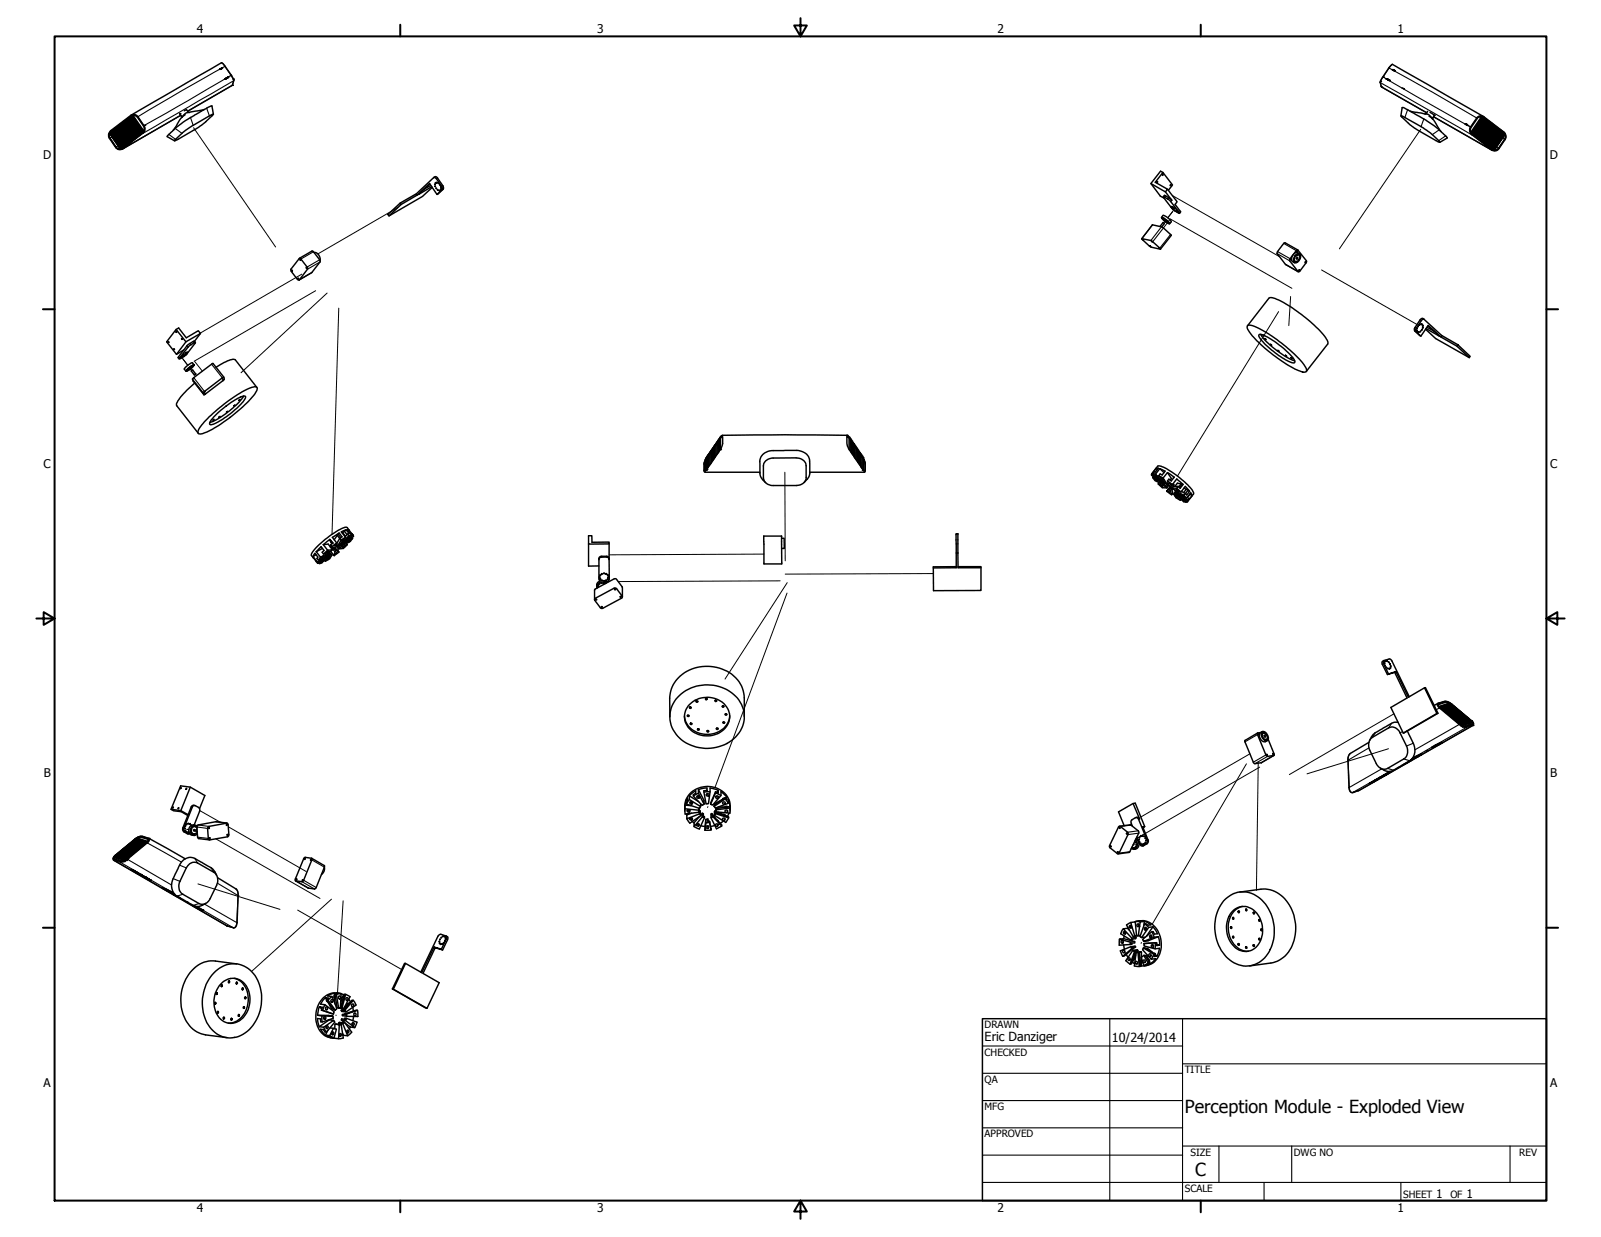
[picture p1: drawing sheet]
<svg xmlns="http://www.w3.org/2000/svg" width="559mm" height="432mm" viewBox="0 0 559 432" stroke-linecap="round" stroke-linejoin="round" font-family="sans-serif">
<defs><g id="words">
<g font-size="6.3">
<text x="413.5" y="388.6">Perception Module - Exploded View</text>
<text x="417.2" y="410.6">C</text>
</g>
<g font-size="4.4">
<text x="343.7" y="363.5">Eric Danziger</text>
<text x="388.1" y="363.7">10/24/2014</text>
</g>
<g font-size="4.2">
<text x="68.7" y="11.7">4</text>
<text x="208.4" y="11.7">3</text>
<text x="348.1" y="11.7">2</text>
<text x="487.8" y="11.7">1</text>
<text x="15.1" y="55.5">D</text>
<text x="540.9" y="55.5">D</text>
<text x="15.2" y="163.4">C</text>
<text x="541" y="163.4">C</text>
<text x="15.3" y="271.4">B</text>
<text x="541.1" y="271.4">B</text>
<text x="15.2" y="379.3">A</text>
<text x="541" y="379.3">A</text>
<text x="501.3" y="418.3">1</text>
<text x="511.8" y="418.3">1</text>
<text x="68.7" y="423.2">4</text>
<text x="208.4" y="423.2">3</text>
<text x="348.1" y="423.2">2</text>
<text x="487.8" y="423.2">1</text>
</g>
<g font-size="3.5">
<text x="343.7" y="358.9">DRAWN</text>
<text x="343.7" y="368.5">CHECKED</text>
<text x="413.5" y="374.6">TITLE</text>
<text x="343.7" y="378">QA</text>
<text x="343.7" y="387.5">MFG</text>
<text x="343.7" y="397.1">APPROVED</text>
<text x="415.5" y="403.4">SIZE</text>
<text x="451.6" y="403.4">DWG NO</text>
<text x="530.3" y="403.4">REV</text>
<text x="413.5" y="416.1">SCALE</text>
<text x="489.7" y="418.3">SHEET</text>
<text x="506.2" y="418.3">OF</text>
</g>
</g></defs>
<!-- layer: Tweak Trail (ANSI) -->
<g fill="none" stroke="#000" stroke-width=".35">
<path d="M67.6 44.6l28.6 41.6M495.9 45.1l-28.4 41.8M138.9 72.4l-28 16.2M406.8 77l-.6 .8M408.4 76.5l-2.3 3.1M408.5 76.5l42.4 24.1M409.2 68.3l37.4 21.3M409.5 73.5l-1.9 2.5 1.7-2.1M105.3 95.7l-35.4 20.6M461.3 94.2l33.3 19.1M110.2 101.5l-42.4 24.6M114.2 102.3l-30.1 27.8"/>
<path d="M118.2 107.6l-2.3 78.9M446.3 108.8l-35.3 57.4M450.5 103.5l-.7 10.2M497.6 115l.2 .1M63.6 125l1.9 2.5M66.3 128.4l.6 .9M67.9 126.2l2.7 3.3M273.9 164.8l.2 31M115.8 189.7v.2M266.6 193.4l-54 .3M210.1 202.4v.2M212.3 203h.4"/>
<path d="M212.3 203v.1M272.3 202.8l-56.5 .2M274.7 207l-25.1 67.9M274.8 203.4l-21.8 33.6M325.8 200.2l-51.7 .2M486.5 249.2l-36.5 21.2M435 266.6l-32.9 56M436.2 263.1l-38 22.1M439.2 266.1l-.7 44.7M439.7 267.8l-42.5 24.6M484.6 261.4l-28.4 8.7M65.2 289.5l.7 .1-.4-.1"/>
<path d="M67.6 289.8l.7 .1M69.7 283l7.2 4M75.3 292.8l36.4 20.8M79.7 288.6l27.2 15.6M247.1 281.6l-.1 .3M395.6 294.6h.2M397.2 292.4h-.5M398.2 294.3l-.7 .1h.5M69.1 308.5l28.6 8.9M103.9 317.7l36.6 20.9M115.7 313.9l-27.9 25.2M119.8 314.5l-2 32.1"/>
<path d="M398.4 329l-.1 .3M117.3 354.3v.2"/>
</g>
<!-- layer: Visible (ANSI) -->
<g fill="none" stroke="#000" stroke-width=".51">
<path d="M65.4 39.3l-.8 .4-1.2 1.1M66 39.2v.1M497.4 39.8h.1M498 39.8l.9 .4 1.1 1.2M58.9 46.9l-.5 .8M62.2 48.6l-1.3 .5 .4-.5M64.6 40.1l-1.2 .9M491.6 43.1l3.2 2.3 6.4 3.7M498.8 40.6l1.2 .9M504.6 47.4l.5 .8M135.4 74.9l4.3-4 .3 .5-4.2 4zM139.7 70.9l5.7-3.3 .3 .5-5.7 3.3"/>
<path d="M150 64.2l-3.9 3.7 4.6-2.7M150.4 64.7l-2.4 1.3M150.9 65.4l-3.5 3.2-11.6 6.8M151.8 64.2l.1 .3zM151.8 64.9l.2 .3zM151.8 61.7l.8 .3 2.1 3v1l-2.2 1.9-2.6-3.8-4.2 4M152 63.7l.1 .3zM152.2 65.6l.1 .2zM152.4 63.6l.2 .2zM152.7 66.2l.1 .2zM152.9 63.9l.3 .1zM153.3 66.4l.1 .3z"/>
<path d="M153.5 64.4l.2 .2zM153.7 66.2l.2 .3zM153.8 65.1l.2 .2zM153.9 65.8l.2 .2zM154.1 65l-1.8-2.6-.9-.5-6 5.7M154.2 66.3l-1.7 1.6M401.7 64.1l3.3 4.4 1.3 .7M402.2 78.5l3.4 .7 3.2 3M403.9 63.4l.2 .2-.3 .2zM404.9 79.1l1.1-1.4 .4 .3-.9 1.2M405.4 75.9l.6-.7 1.4 .7 1.4 1.4-.6 .8M405.4 75.9l1.9 1a1.11 1.11 0 0 1 .8 1.3l-1.4-.9-1.1-.9z"/>
<path d="M405.6 76.1l.2 .2zM405.8 76l.2 .2zM405.8 76.4l.2 .2zM405.8 60.9l-.1 .3zM405.9 60.2l-.8-.4-3.4 4.3 5.1 2.9 .7-1-4.3-2.4 2.7-3.4 3.4 4.4-1.5 1.8M406.1 76.2l.3 .2zM406.1 76.8l.3 .2zM406.6 76.8l.4 .4zM406.7 77.2l.3 .2zM406.7 76.6l.3 .2zM406.8 67l2.2 2.9-.4-.5-2.2-1.2M407.3 77.6l.2 .2z"/>
<path d="M407.3 77l.2 .2zM407.5 66l3.3 4.4-.7 1 1.9 2.4M407.5 69.5l-1.5-.8 3.1 4.1 2.6 1.7-3.1-4.1M407.7 77.8l.2 .2zM407.7 77.5l.2 .2zM407.9 77.7l.2 .2zM408.5 64.6l.2-.1v.3h-.2zM408.7 72.1l.2 .2zM408.9 72.1l.2 .2zM408.9 72.4l.2 .2zM409.3 72.8l.2 .2zM409.4 72.3l.2 .2z"/>
<path d="M409.9 73.3l.2 .2zM410 72.7l.2 .2zM410.5 73.8l.2 .2zM410.6 73.2l.2 .1zM411 74l.2 .2zM411 73.7l.3 .2zM411.2 73.9l.2 .2zM101.7 94.7l2.1 2.8M101.8 94.3l.2 .3zM103.9 97.1l.3 .3zM104.6 90.6l.4 .2zM106.9 93.3l.2 .4z"/>
<path d="M107.2 93.2l-2.2-2.8-.5-.2-3 3.8M107.3 94l-2.8 3.7M108.9 87.6l.5 .3 2.2 2.8M109.6 88.1a2.26 2.26 0 0 1 2.1 2.8M111.7 91.4l-2.9 3.7M398.8 83.6l.4 .2zM401.3 85.8l.3 .2zM401.7 83.9l-3.2-.5 3.1 2.8 3.4 .8M402 84.2l.3 .3zM402.3 84.4l2.5 2.2M404.4 86.5l.3 .2zM445.8 88.5l2.9 3.8"/>
<path d="M448.6 84.8l-.5 .2-2.2 2.8M450.2 91.1l2.9 3.7M450.3 90.3l2.1-2.8 .5-.3 3.1 3.9M450.5 90.4l.2 .2-.3 .1zM451.7 90.6l-.1 .3zM451.8 91.2l.2-.1-.1 .3zM451.8 90l-.1 .2zM452.1 89.4l.1 .2zM452.2 91.3v.3zM452.2 89a.97 .97 0 0 1 1.4-.4 .97 .97 0 0 1 .3 1.4 1.8 1.8 0 0 1-2.2 1.6 2.1 2.1 0 0 1 .5-2.6zM452.6 89l.2-.1-.2 .3zM452.6 87.6l.2 .2-.2 .1z"/>
<path d="M452.7 91.1l.1 .3zM452.8 89.9l-.2 .5M453.1 88.8v.2zM453.2 90.7l-.1 .2zM453.5 89h.1zM453.6 89.5l.2 .1zM453.6 90l-.1 .3zM453.6 88.6a1.84 1.84 0 0 0-2 0 1.84 1.84 0 0 0-.8 1.8l.2 .8 .8 .5M455.5 91.4h.2l-.1 .3zM455.8 91.8l-2.1 2.8M58.7 119.3l.3 .3zM61.4 115.8l.3 .2z"/>
<path d="M61.5 115l3.4 4.3 5.1-2.9-.8-1-4.2 2.5-2.6-3.4-.9 .5-3.3 4.3 3.4 4.4 3.3-4.4M63.4 118.2l.2 .3zM67.8 119.6l-1.1 .7M67.8 119.1l-2.1 1.2-1.6 1.9-2.5 1.5M68.1 119.8l-3 4-2.6 1.5 3.1-4.1M70 116.4l-2.1 2.7M435.4 113.7a5.1 5.1 0 0 1 4.2 1 49 49 0 0 1 16.1 13.6l.2 .4a.89 .89 0 0 1-.1 1.1 .89 .89 0 0 1-1.1 .1 47 47 0 0 1-15.4-10.4l-2.6-2.8a3.2 3.2 0 0 1-1.3-3zM435.4 113.7l7.4-9.6a2.54 2.54 0 0 1 2.8 .4 48.3 48.3 0 0 1 17.6 14.2l.2 1.4-7.5 9.6M439.5 116.8a8.9 8.9 0 0 1 5.3 2.3 23 23 0 0 1 7.1 6.9v.4a1.69 1.69 0 0 1-2.2-.3 29.2 29.2 0 0 1-10.3-8.6zM440.1 116.7a28.1 28.1 0 0 0 11.8 9.2M440.8 116.9l.4 .4-.2-.3M441.5 118.2l.5 .4z"/>
<path d="M493.8 115.5l2.1 1.8 2.6-3.7 4.4 4M494.4 115.3h.2l-.1 .2zM494.5 114.6v.2zM494.7 115.8v.2zM494.9 113.9v.2zM495.1 116l.1 .1zM495.3 113.4l.2-.1-.1 .2zM495.7 115.7v.2zM496 113l-.1 .3zM496.3 115.1l-.1 .3zM496.4 113.2v.3zM496.4 114.5l.3-.1z"/>
<path d="M496.6 113.7h.2l-.2 .2zM496.6 111.2l-.8 .2-1.9 2.9M497.6 114.9l3.5 3.3 11.7 6.6M498.1 114.2l2.4 1.4M498.4 113.7l4 3.6-4.7-2.6M503.2 117.1l-6.4-5.7-.5 .3-2.3 3.6 .1 .3 1.8 1.7M60.6 121.8l.3 .2zM62.9 124.9l.2-.1zM63.1 124.6l.1-.1zM63.1 125l.2-.2zM63.6 124.1l-.2 .1zM63.6 124.7l.2-.1z"/>
<path d="M64 123.7l.3-.2zM64.1 124.3l.3-.1zM64.1 122.2l-1.9 2.6M64.6 123.3l.3-.2zM64.8 123.8h.1M65.1 129.3l.2-.1zM65.2 123.4l.2-.1zM65.2 123l.1-.1zM65.2 129.2h.1M65.3 129.3l.2-.1zM65.3 123.1l.2-.2zM65.5 128.7l2.2-1.4a4 4 0 0 1-2.8 2.2z"/>
<path d="M65.6 128.7l.2-.1zM65.7 129.2l.3-.2zM66.1 128.3l.3-.2zM66.1 128.6l.4-.3zM66.3 128.8l.2-.1zM66.7 127.8l.2-.1zM67 128.2l-.1 .2zM67.1 127.6l.3-.1zM67.2 128l.2-.2zM67.2 132.3l.2 .7M67.3 127.7l.3-.2zM67.8 127.4l-.7-.8-1.4 .8-1.4 1.4 .6 .8"/>
<path d="M67.8 130.9l.5-.3zM67.9 133.7l-4.3 4.3a4.5 4.5 0 0 0-1.9 3.7l7.5 9.6M68.3 130.6l-1.1-1.4h-.2l-.3 .3 1.1 1.4M71.3 136.8l.3-.2zM71.5 137.5l.3-.2zM73.9 127.1l-6.3 4.7M75.4 128.2l2.8-1.6a4.6 4.6 0 0 1 4-.9l7.5 9.6M77.6 132h.2l-.3 .1zM77.6 131.9l-6.2 4.8M77.7 132.8l.3-.2zM77.9 132.8l-6.3 4.9-.4 .1-.3-.7M78.1 131.7l.2 .6"/>
<path d="M83.3 139.8l.5-.4zM84.1 138.6l-.3 .1M85 138.2a26.9 26.9 0 0 1-11.8 9.2M443.4 120.2l.5 .4zM446 122.3l.5 .4zM448.6 124l.5 .4zM450.6 124.8l.4 .4zM508.8 120.3l4.3 4.1-.3 .4-4.3-4zM508.8 120.3l-5.6-3.2-.3 .5 5.6 3.2M73 145.5a52.6 52.6 0 0 1 14.9-10.3l.5-.1a.91 .91 0 0 1 1.3 .2 .91 .91 0 0 1-.2 1.3 47.2 47.2 0 0 1-14.7 12.8l-2 1.1a4.4 4.4 0 0 1-3.6 .8 2.38 2.38 0 0 1 .8-2.5zM74.3 146.7l.4-.3zM75.4 144.7a27 27 0 0 1 9.7-6.5l.6 .2a4.5 4.5 0 0 1-2.1 3.1 23.7 23.7 0 0 1-10.2 6.8l-.1-.2a2.04 2.04 0 0 1 .9-2.1z"/>
<path d="M76.4 145.7l.4-.3zM79 143.9l.5-.3zM81.6 141.7l.4-.3zM246.5 159.9l.1 .1M246.6 159.8v4.1l-.2 .2M246.6 159.8l-.2 .3M246.8 159.6l.1-.3v4.2M246.8 159.6h.1M247 159.1l.2-.3v4.3l-.2 .2M247.5 158.8l-.2-.1 .2-.3v4.2l-.2 .3M247.8 158.3l-.2-.1 .2-.3v4.3l-.2 .2M248.1 157.5l-.2 .3 .2 .1"/>
<path d="M248.1 157.5h.1M248.1 157.5l.1 4.2-.2 .4M248.4 157.4h-.2l.2-.4v4.3l-.2 .3M248.7 157l-.2-.1 .2-.3v4.2l-.2 .4M249 156.5h-.1l.1-.4v4.3l-.1 .3M249.3 156.1l-.2-.1 .3-.3v4.3l-.2 .3M249.6 155.6h-.2l.2-.3v4.2l-.2 .3M249.9 155.2l-.2-.1 .2-.3v4.3l-.2 .3M250.3 154.7h-.2l.2-.3v4.2l-.2 .3M250.5 154.3l.1-.4v4.3l-.2 .3M250.8 153.9l-.2-.1 .2-.3 .1 4.2-.2 .4M251.1 153.4h-.1l.1-.4v4.3l-.1 .3"/>
<path d="M251.3 153l.2-.3v4.2l-.2 .2M251.4 152.8h.1M251.6 152.6l.2-.3h.4v2.6l-.6 1.7M296 152.5l-.2 .2M296 152.5h.1M296.1 152.5h.1a.32 .32 0 0 0-.3-.3 .32 .32 0 0 0-.3 .3v2.3l.6 1.9M296.5 152.8l-.1-.1v4.1l.1 .4M296.5 152.8v.1M296.5 152.9l-.1 .1M296.7 153.4h.1M296.8 153.4l-.2-.4 .3 4.6M296.9 153.9l.2-.1-.2-.3 .1 4.2"/>
<path d="M296.9 157.7l.2 .4M297.2 154.3l.2-.1-.2-.3v4.3l.2 .3M297.6 154.7h.2l-.2-.3v4.2l.2 .3M297.9 155.2l-.1-.4 .3 4.6M298.1 155.6h.2l-.2-.3 .2 4.5M298.4 156.1l.2-.1-.2-.3v4.3l.2 .3M298.8 156.5h.2l-.2-.4v4.3l.2 .3M299 156.6l.1 .4M299 156.6v.1M299 156.7l.3 4.5M299.3 157l.2 .4h-.2M299.3 157v.1"/>
<path d="M299.3 157.1v4.2l.2 .2M299.7 157.9l.1-.1-.1-.3v4.2l.1 .3M300 158.3l.2-.1-.2-.3v4.3l.2 .2M300.2 158.8l.2-.1-.2-.3 .1 4.2 .2 .3M300.5 159.2l.2-.1-.2-.3v4.3l.2 .2M300.9 159.6l.2-.1-.2-.2v4.2l.2 .3M246.3 160.3l-.5 1.4v2.4l.1 .4 .4-.3M246.3 160.4v3.9M247 163.5l-.2 .2M265.2 164.8h-19.1l-.4-.3v-3l.8-1.8 4.9-7.2 .7-.5 21.8-.2 21.8 .2 .7 .5 4.8 7.2 .8 1.8v3l-.3 .3h-19.1M267.3 160.8l2.1-.9 8.5-.1a3.3 3.3 0 0 1 3.5 2.8v4.1a3.1 3.1 0 0 1-3.5 2.8h-8a3.2 3.2 0 0 1-3.5-2.7v-4.2l.2-.7zM280.7 168.4l1.2-1.3 .6-1.1 .1-3.2a4.4 4.4 0 0 0-4.7-5.6l-5.7 .1a7.8 7.8 0 0 0-5.6 1.1 4.3 4.3 0 0 0-1.4 4.4l.2 3.3 .8 1.3 1 1.1"/>
<path d="M301.2 160.1l.2-.1-.2-.3v4.3l.2 .2M301.4 160.3l.5 1.4v2.6l-.4-.1M301.4 160.4l.1 3.8M301.5 164.2v.1M402 165.5l2.1-2.7a7 7 0 0 1 4.7 1.9 24.9 24.9 0 0 1 7.8 7.2v.6l-2.1 2.6M402.3 166.7l.9 1.1M402.5 166.1l.9 .6zM402.6 166.4l-.3 .3 3.7 2.2 .3-.4M403.1 167.3l.8 .6zM403.4 165.9l.8 .6zM403.9 163.9l-.4-.4 .8-.1-1 1.4M404.9 169.2l.8 .7z"/>
<path d="M405.4 166.8l.8 .6zM406 168.9l.1 .3M406.3 165l-1.5-1.4 1.9 .9-1.1 1.3M407.5 171.4l.8 .6zM408.1 168.7l.8 .5zM408.9 167.1l-1.4-2.1 2.3 1.6-1 1.3M409.2 170.4l-.2 .2M409.3 170.4l-.3 .4M409.4 168.9l.3 .2-.1 .6M409.4 170.5l-.3 .4M409.6 172.5a4.5 4.5 0 0 0 2.4 2.1M409.7 166.7l-.1 .1"/>
<path d="M410.2 173.2l.8 .6zM410.3 171.6l-.7 .9 .9 .4 .2-.2M410.5 172.9l1.5 1.7 .2-.4M410.7 170.8l.8 .6zM410.7 167.2l2.2 1.9M411 168.7l1.2 .3M412.2 169h.4M412.2 174.1l.8 .7zM412.2 169l-.8 1M412.5 172.7l.8 .7zM412.6 169l.3 .1-1 1.3M412.6 169l-.9 1.2"/>
<path d="M413.1 173.9l.8 .7zM413.3 170.4l.7 .4M413.7 169.8l1.5 1.7M414 170.8l.7 .3M414 170.8l-.9 1.2M414.7 171.1l.5 .4-1 1.3M414.7 171.1l-.9 1.2M415.3 172.5h.1M415.4 172.5l.7 .5-1.1 1.4M415.4 172.5l-1 1.2M415.6 172l.5 1M109.4 194.8l-.1-.2 1 1.3"/>
<path d="M110.4 192.6l1.5 1.9 3.2-1.7-.2-.2M110.4 196l.5 .6M111.4 195.9l.8-.5zM111.9 194.5l-.8 1M112.3 194.4l.5-.3-.7 .7zM112.4 195.9l.6-.3-.8 .6zM112.5 191.5l-2.1 1.1M112.8 190.1l1.8-.2 1.4 2-1.6 .2zM114 192.6l.7-.4-.8 .6zM114.4 192.1l-1.5 1.3M114.6 194.9l.4-.2-.8 .6zM115.1 192.8l-4 2.7-.5-.6 .3-.5-1-1.2-.6 1.1 1-.7"/>
<path d="M115.1 193.3l.3-.2 .5 .6-1 .7-.2-.3M115.1 188.3l-2.3 1.8M115.2 188.4l-.2 .3 .3-.1M115.2 188.4l.9 1.2M115.3 188.6l.8 1.1M115.3 188.6l.6 1.2M115.6 190.5l-.3 .5M115.9 193.7a3.8 3.8 0 0 1-2.4 2.2l1.4-1.5M116 191.9l-.5 .5-2.6 1-.4-.6 .6-.6-1-1.4-1.7 1.8M116.7 190.3l.6-.3-.8 .6zM116.9 193.4l.8-.5-.9 .6zM117.5 190l.4 .5"/>
<path d="M117.5 189.6l-1.7 1.2M117.7 186.9l.9 1.1M117.7 186.9l-1.1 1.5M118 186.5l-.3 .4M118 186.5l.4-.4 1 1.3-.8 .5M118 186.5l.9 1.1M118.4 186.1l-2.4 1.5 1.5 1.9-.2 1.4-.7 .5-1.2-1.2 .8-.7-1-1.1M118.6 187.9l.5 .6-1.2 2M118.6 187.9l-1.1 1.8M118.7 189.8l.2 .2M119.4 188.5l.6-.3-.8 .6zM119.6 191.1l.7-.3-.9 .6z"/>
<path d="M119.6 186l1 1.2M119.6 186l-.1 .1M120.2 185.5l-.6 .5M120.2 185.5l.6-.6 1.1 1.3-.6 .2M120.2 185.5l1 1.1M120.6 187.6l-1.5 .9M120.8 184.9l-1.7 .8 1.5 1.9-2.2 2.6-.5 .3M121.2 187.8l.8-.5-.8 .7zM121.3 186.4l.5 .6-2.9 3M121.3 186.4l-.9 .9M121.5 189.1l.6-.3-.8 .6zM121.6 185.3l.3-.2 1.4 1.8"/>
<path d="M121.8 185l-.6-.8a4.3 4.3 0 0 0-3.5 1.2 29.3 29.3 0 0 0-9 8l-.1 .4 .7 .9M121.9 185.1l-.7-.3 1.5 2-3.8 3.2M122 188l.7-.5-.8 .7zM122.7 186.8l-.9 .2M205.4 187h1.2v2.3l6-.1v.7h-7.2zM205.4 189.9v7.7l3.6-.1M209 195.3l.5-.7 2.1-.2 .7 .3 .3 .6M212.6 195l-.3-.6-.4-.2h-2.2l-.7 .6v7.3l.4 .7M212.6 195.3l.1 6.8-.5 .8-1.1 .1M212.6 189.9v5.4M266.6 187.1h6.2l.1 9.7h-6.3zM272.8 187.9h.9v3.6h-.9"/>
<path d="M333.8 197.8l-8 .1v8.3l16.6-.1-.1-8.3h-8M333.8 193l-.1-6.7h.6v6.7M334.3 193h-.5v5.2h-8M334.3 193l.1 5.2h8M207.6 209l7-3.8 .6 .3 2 2.7-.2 .6-6.8 3.6-.7-.2-1.9-2.7zM207.9 209.2l.3-.1 .1 .3-.2 .1zM208.5 204.7l.3 .2zM208.7 204.2h.3zM209.2 203.7h.3zM209.2 201.4l.3 .1-.2 .1zM209.4 200.8l.3 .1zM209.9 203.5h.3z"/>
<path d="M210 200.2l.2 .3zM210 202.7l.1-.2 .1 .2M210.6 203.6h.3zM210.7 202.8l.2-.2v.3M210.7 200.2h.3zM211.4 203.7a1.75 1.75 0 0 0-2.1-.4 1.75 1.75 0 0 0-.9 2M211.5 202.6h.3zM211.5 200.2l.3 .1-.2 .2zM211.6 203.5a1.85 1.85 0 0 0-2.1-.7 1.85 1.85 0 0 0-1.2 1.9M212 202.1h.3zM212 200.8l.3 .1zM212.3 201.4l.2 .1z"/>
<path d="M216.5 208.2l.4 .1-.4 .2zM217.2 208.3a5.6 5.6 0 0 0-2.1-6.2h-.7l-6.6 3.5-.3 .3v3.4M482.5 230.9v1l1.8 3.6M483.2 230.9l.2 .2zM483.3 232.2l.2 .3zM483.5 230.6l.2 .2zM483.7 232.9l.2 .2zM484.1 230.6l.1 .3zM484.3 233.3l.2 .2zM484.6 231l.2 .2zM484.6 235.3l-1.8-4.4 .2-.3 2-.6 .7 .5 6.2 12.7M484.9 233.3l.1 .3z"/>
<path d="M485 231.7l.3 .1zM485.2 233l.2 .2zM485.3 232.4l.2 .3zM486.8 234.7l4.3 8.9-5.6 3.4 4.3 8.9 12.1-6.9M487.2 234.4l-2.9 1.1 2.9-1.1 4.4 9 5.6-3.3M236.5 243.4a14.2 14.2 0 0 1 21.9 1.8 10.1 10.1 0 0 1-4.7 14.3 14 14 0 0 1-19.1-5.5 9.7 9.7 0 0 1 1.9-10.6zM239.9 249.8l.2 .2 .4-.2M240.3 246.3a8.5 8.5 0 0 1 14 1.6 6.9 6.9 0 0 1-6.6 9 7.6 7.6 0 0 1-8.8-6.8l.4-2zM240.9 252.6l.2 .2 .4-.2M241.2 247l-.2 .2-.3-.2 .2 .1M243 244.9l.3 .1 .3-.1M243.5 254.6l.1 .2 .4-.2"/>
<path d="M246.3 244l.1 .2 .4-.2M246.8 255.2l.2 .2 .3-.2M249.6 244.6l.1 .2 .4-.2M250.1 254.3l.1 .2 .4-.2M252.1 246.6l.1 .2 .5-.2M252.3 252.2l.4 .2 .2-.2M253.1 249.4l.3 .2 .3-.2M254.7 249.9a8 8 0 0 1-11.3 5.8 6.8 6.8 0 0 1-4.5-5.8M259.8 250.1v-6.5a11.8 11.8 0 0 0-11.6-10.9 12.7 12.7 0 0 0-14.3 9.4l-.1 8.1M434.6 258.4l-.1 .4 3 7.3M439.1 256.3l.3 .2zM440 255.7l-1.1 .2-.1 .4 3.1 7.4 .4 .3 2.5-.4-2.1-5.5"/>
<path d="M440.3 256.3l.3 .2zM440.4 255.5a1.96 1.96 0 0 1 1.9 .8 1.96 1.96 0 0 1 .2 2.1 1.97 1.97 0 0 1-2.3-2.4zM440.4 255.8l.2 .2zM440.5 256.9l.2 .3zM440.5 255.4a1.9 1.9 0 0 0-.9 1.9 1.9 1.9 0 0 0 1.4 1.6h.7l.6-.4M440.8 255.5l.1 .3zM440.9 257.6l.2 .2zM441.3 256.7l.3 .2v.3M441.3 255.7l.2 .2zM441.4 258l.1 .3zM441.8 256.1l.2 .2zM441.9 258.1l.1 .3z"/>
<path d="M442.2 256.7l.1 .3zM442.2 257.9l.1 .2zM442.3 257.4l.2 .2zM497.2 240.1l.3-.1 4.4 9h-.4zM501.5 249l-11.7 6.9M503.1 259.2l-1.4 1-1.6 .5M503.2 259.2h.1M63 275h.2l-.1 .3zM65 275.3l.2-.1-.2 .3zM66.4 274.8l-3.3 8.2M240.6 277.8v1.3l3.9 2.5v-1.1M240.6 279.1l-1 1.6"/>
<path d="M240.6 277.8l2.2-1.8v.9l-.8 .5v.5l3 3.2 .7-.4M240.6 277.8l3.2 2M241.6 279.9l-.2 .3-.6-.2M243.7 277.7v.5l-.4-.2M243.8 275.7l1.9 3.8v1.2l-1.9-3.8zM243.8 276.9l-1.8 1M243.8 275.7l3-.6v.9h-1.1l.7 4.6 .9-.1 .5-5.4 2.9 .8M246.8 277.1v.3l-.2-.2M246.8 275.8l-.2 .1M247.8 276.4l-2.1 .1M249.7 276.4l1 .4v-.9l-.4 .6M249.7 276.4l-1.7 4.3"/>
<path d="M249.7 276.8l2 .9M249.9 278v.1M250.2 276.5h.1M250.3 276.5v.1M252.3 278.8l.1 .1M252.8 278.6l-3.3 1.9v.4M253.1 278.4l.6 .7v-.8l-.5 .2M253.1 278.4l-3.9 2.7v.4M253.1 278.4v.5l-3.9 2.6M253.1 278.9l1.1 1.5M253.7 278.3l-2-1.9v1.3l-3 3.4-.7-.4M440.2 266.3l-2.2 .3"/>
<path d="M442.1 263.3l.2 .4zM444.2 263.1l.3 .2zM483 268.8a3.2 3.2 0 0 0 3.3 .1M492.3 265.4l-.7 .6-1.5 .7M492.4 265.4h.1M495.9 263.3l-1.4 1-1.7 .6M59.7 282.5l3.4 .5M62.2 282l.2-.1v.3l-.2 .1zM64.5 289.1v.3zM64.6 288.3l.1 .2zM64.6 289.8l.2 .3zM65 287.7h.2l-.1 .3z"/>
<path d="M65.2 290.3v.3zM65.6 287.5l.2-.1-.1 .3zM65.7 284.4l-1.9 4.8 .2 1 1.3 .8M65.7 290.4h.2l-.1 .3zM66.3 287.5l-.1 .3zM66.7 289.9h.2l-.2 .3zM66.7 289.2l.3 .2zM66.9 290.6l.1 .2zM66.9 288.1l-.2 .1M67.1 288.7l.2 .2zM67.1 281.7l-3 7.9 .2 .6 1.4 .8h.5M67.2 291.1h.3z"/>
<path d="M67.6 281.1l-.9 .6-1 2.7-2.6-1.4M67.8 288.3v.3zM67.9 291.1l.2 .2zM68.1 288a1.8 1.8 0 0 0-2.2 1.6 1.8 1.8 0 0 0 1.7 2M68.2 281.2l1.1 .7M68.3 288.5l.1 .2zM68.4 290.8l.2 .2zM68.7 288.7l.3 3.5 .3 .5M68.8 290.3v.2M68.8 288.9v.2M68.8 288.4a1.75 1.75 0 0 0-2.2 .7 1.75 1.75 0 0 0 .4 2.2l.8 .4 1.1-.7M68.8 289.7l-.3-.1-.2 .3 .5 .4"/>
<path d="M69.7 282.3l1.8-4.6-5.1-2.9-3.3-.5-3.4 8.2 .9 .5 2.6 .3 2.3 1.4M69.7 283.2l-1.9 4.8M72.5 289.2l.2 3.5 .4 .5 6.3-1.1M75.4 286.8l-6.2 1.2M79.1 287.8h.2l-.1 .4zM79.1 287.3l-6.2 1.2M79.6 287.8l.3 3.6M106.3 299.7h.2l-.2 .3zM239.1 281.1l.9-2.5-.4 2.1 4.6 1.5 .3-.6M239.5 284.1l.2 .4M239.9 282.8l.4 .3 .5-.3M240.9 285.5l.2 .4 .5-.2"/>
<path d="M241.2 281.2l-2.1-.1v1.2l4.9 .5v-.7v1.4l-4.9 .7v-1.9M241.4 283.8l-1.7 .7M241.6 286.8l.7 .4M243.6 287.5v.5M243.6 287.9l.1 .1M244 282.9l.4 .2 .2 1.6M244 287.7l-.4 .3M244.1 285.1l-1.8 2.1M244.2 282.8v1.3l-4.5 1.7v-1.3M244.2 284.1l.4 .6M244.6 284.5l.5-.7 .4 .2v.9l.4 .2v.4M244.6 284.7l-3.8 2.6-1.1-1.5"/>
<path d="M244.6 288.2l1.5 .3M245.1 283.8v1.4l-2.8 3.3v-1.3M245.1 285.2l.8 .3M245.9 285.5l-1.8 3.9-1.8-.9M246.1 288.5v1.3M246.4 287.3l-.3 2.5M246.4 286l-.3 2.5M247.1 285.9v.9M247.1 288.5v.2M247.1 288.4v.3zM247.6 286.7v.4l-1.2 .2v-1.3l.7-.1v.9l.5-.1 .6 3.1-.6-2.7M248.2 289.8h-2.1"/>
<path d="M248.5 284v.9l.3-.2M248.8 284.7l3.1 3.2v.5l-3.1-3.3M248.8 285.1l-.6 .3M248.8 284.7v.4M249.2 281.5l.5 .6 4.5-1.7v-1.3l.6 2.5M249.5 288.2l-1.5 .3M249.6 285.4l-1.1-1.4-.3 .2v1.2l1.9 3.9 1.8-.9M249.6 283v.9l.1-.3M249.7 283.6l4.6 1.5v.4l-4.6-1.5M249.7 284l-.3 .6M249.7 283.6v.4M249.9 283.2l-.3-.2-.2 .3v1.3l3.9 2.5 1-1.6"/>
<path d="M249.9 282v.3M250.4 286.3l.2 .3M250.5 286.4h.1M250.5 283.5l1.8 .8M250.7 281.7h2.4M252.3 284.3h.6l.2 .4M252.3 284.3v.2M252.5 286.6l-1.1 .7M253 284.4l-.3 .1M253.1 281.7v.2M253.1 284.7h.1M253.1 284.7l.4 .1"/>
<path d="M253.9 281.6l-.5-.2-.3 .3M253.9 281.6h-.8M253.9 281.6h.9v.9v-.9M253.9 281.6v.1M254.4 283.8l-.5 1.2M254.8 281.6l-4.9 .7v.4M254.8 281.6v.5l-4.9 .6M254.8 282.1v1.7l-4.9-.4v-.7M254.8 283.1a7.8 7.8 0 0 0-10.9-8 7.1 7.1 0 0 0-4.9 8M387.5 296l2.5 1.9M387.6 295.3l.3 .3h-.3zM390.4 288.7l-3.1 6.4"/>
<path d="M390.8 288.8l.1 .4-.2-.2zM391 288.5l2.6 2M392.4 288.2l-2-4.8 5.1-2.9 .7-.1 3.3 8.1M393.3 290.8l.1 .1-.1 .3zM393.7 291.3l-3.1 6.5M394.8 288l2.5 2M395.1 295.7l-.1 .3M395.2 288.4l-.5-1.5 .1-.5 1.5-1h.6l.5 .5 3 7.3v.8l-1.5 1.2h-.6l-.5-.5-1-2.5M395.5 295.9l.1 .3zM395.5 280.5l2.3 5.4-.5-.5-.4-.1M395.7 294.4l-.2 .6M396 295.8l.2 .1-.1 .2z"/>
<path d="M396.2 293.4l-.1 .2M396.3 293.2a1.93 1.93 0 0 1-.6 3.3l-.9-.3M396.4 294l.2-.1v.2zM396.4 292.9a1.9 1.9 0 0 1 1.1 2 1.9 1.9 0 0 1-1.7 1.6M396.6 295.3l-.1 .3zM396.6 294.7l.2 .1zM397.4 290.8l-3.4 6.8M397.4 292.9l.3 .2-.1 .1zM397.6 293.8l.2 .1zM397.6 292.2l.2 .3zM398.1 294.3v.3zM398.1 291.7l.2 .3z"/>
<path d="M398.7 294.6l.1 .3zM398.7 291.7h.3zM399 288.9l.5-.4-.7 .1 1.9 4.6M399.3 294.5l.1 .3zM399.3 291.9l.2 .1zM399.7 294l.2 .3zM399.9 292.4v.3zM399.9 293.2l.1 .3zM400.4 294.5l-1.2 .6M56.9 309.9l-.1 .1M57 309.9l1.4 1.1 1.6 .5M60.1 311.5h.1"/>
<path d="M60.5 306.7a4.7 4.7 0 0 0 1.3 6.1M60.5 312l.7 .7 1.6 .7M67.6 316.2h.1M67.7 316.2l1.4 1 1.7 .6M103.1 306.9l2.9-7.3 .4-.3 2.3 .3 .2 .4-2.9 7.3M103.3 307.5l2.1 .3M103.3 306.9l.3-.1-.1 .3zM105.5 307.2l.2-.1-.1 .3zM108.4 300.1l.2-.1v.3zM113.2 302.1v.6l-3 7.4-.4 .2-2.3-.4M113.2 302.8a2.54 2.54 0 0 1-1 2.5M427.7 313.8a9.1 9.1 0 0 1 14 1.8 15 15 0 0 1-.9 19.4 8.9 8.9 0 0 1-13.4-1.7 15 15 0 0 1 .3-19.5z"/>
<path d="M430.6 317.7a5.6 5.6 0 0 1 8.5 1.7 8.6 8.6 0 0 1-2.3 12.3 6 6 0 0 1-7.7-3.6 9 9 0 0 1 1.5-10.4zM432.4 318v.6M432.5 318.1l-.2 .4M432.7 311.4l7.4-1a11.4 11.4 0 0 1 11.5 9.1 13.9 13.9 0 0 1-4.4 15.2l-2.9 1.3-8.2 1.2M433.6 316.4a7.5 7.5 0 0 0-4.6 9.7 7.1 7.1 0 0 0 6.7 5.9M435 317.3l-.1 .5 .2 .1M437.6 318.4l.1 .6M75.2 339a9 9 0 0 1 15.1 4 14.9 14.9 0 0 1-6.1 18.4 9.1 9.1 0 0 1-12.7-6.1 15.6 15.6 0 0 1 3.7-16.3zM82.7 336.5l-7.5-1a10.6 10.6 0 0 0-10.7 7.2 14.2 14.2 0 0 0 3.6 17.1l2.1 1.1 1.6 .4 7.4 .9M141.2 336.2l.3 .1-4.2 9-.3-.1zM151.5 330.6l-4.3 8.9-5.7-3.2M151.9 330.8l-.4-.2 3 1-2.6-.8-4.3 9 5.7 3.2-4.3 9-12-6.8"/>
<path d="M153.3 328.5h.2l-.2 .3zM153.4 329.1l.1 .3zM153.5 327.9l.2-.1-.1 .2zM153.7 329.5v.2zM153.9 327.2h.2l-.1 .2zM154.1 331.3l1.9-4.2-.4-.4-1.9-.6-.9 .7-5.9 12.5M154.3 329.4l-.1 .2zM154.5 326.8l.2 .1zM155.1 326.7v.3zM155.3 328.4v.2zM155.4 327.7h.2zM155.4 327h.2l-.2 .3z"/>
<path d="M156.1 327l.2 .2-.1 .8-1.7 3.6M392 328.9h-.2l.2 .2M392.2 329.8l.2 1.5M392.4 326.7l-.2 1 3.8 1v.4M392.5 332.5h.1M392.7 325.5l-.1 .3M392.9 325.4l-.3 .1 .2 .4M393.1 333.1l.7 1.1M393.7 323.8l-.2 .2 .7 .7M394.7 323.2l.1 .6M394.7 323.2h.1M394.7 330.5l.1 .3"/>
<path d="M395.3 331.3l1.1-.7-.2-.3-1.5 .2-3.7 1.4 .9 1.9M395.5 335.1l-.3 .8 .8 .5M395.5 335.1l-.1 .1M395.8 334.4l.1 .5M395.9 334.4v.5l-.4 .2M395.9 334.4l-.2 .1M396.2 326.8l.4 .5-.2 .4M396.2 321.8v.3M396.4 330.6l-1 .2M396.4 333.3l-.5 1.1M396.9 321.6l1.6-.1-1 .1M396.9 331.5l.3 .3-.3 .6"/>
<path d="M397.4 322.6l.1 .7M397.4 321.5a6.6 6.6 0 0 1 7.5 5.4 7.9 7.9 0 0 1-3.6 9.8l-1.8 .5M397.4 326.6h-.1M398 335.5h.3M398.1 332.2l.3 .1v1.9M398.3 335.5l.2 .2-.2 .6M398.3 336.3v.9h-.2M398.3 336.3l-.3 .1M398.4 335.5l.1 .7M398.4 334.3l-.1 1.2M399.2 333.5l1.5 2.6 .5-.1M399.9 333.7l.4-.1 .5 1.2"/>
<path d="M400 323.8l-.1 .6h.3M400.5 331l1.6 1.4M400.7 328.4l3.6-1.4 .4 2.9M400.7 323l1-.2-2.3-1.2-.2 1.5M400.7 336.8l-2.4 .4M400.8 334.8l.4 .4v.5M400.8 334.8l-.3 .1M400.9 335.7h.3M401.1 335l.1 .7M401.2 336l-1.5-2.6-1.4 .8 .9 2.9 1.5-1M401.2 335.7l.3 .7-1 .1 .7-.5M401.8 326.5l-.1 .3h.3"/>
<path d="M402.4 329.8l.1 .1M402.8 332.7l.5 .6M402.9 326.1l1.1-.2-1.6-2.4-2.2 3.3M403.1 333.3h.2M403.1 332.9h.1M403.3 333.3l.6 .5-1.1 .1M403.4 334.6l-1.9 1.8M403.7 329.6l.4 .3M403.7 329.9h.4M404 329.7l-.1 .2M404.1 329.9h.6l-1 .2M404.7 331l-.8 2.8"/>
<path d="M429.8 323.5l-.2 .3 .2 .2M430.5 326.8l-.2 .4 .2 .2M430.5 320.2v.7M432.4 329.4l-.2 .4 .2 .1M435 330.5l-.2 .3 .3 .2M437.6 329.8l-.1 .4 .2 .1M439.5 327.5l-.1 .4 .3 .2M439.6 320.9l-.2 .3 .3 .4M440.3 324.3l-.1 .4 .2 .2M75.1 349.9a.28 .28 0 0 0-.2 .4 .28 .28 0 0 0 .4 .1l-.2-.5 .1 .3-.2 .3M75.6 346.5l-.2 .6a.3 .3 0 0 0 .4-.2 .3 .3 0 0 0-.2-.4l.1 .5-.2 .1M75.6 346.5v.5"/>
<path d="M76 353.1l-.2 .4a.26 .26 0 0 0 .5-.1 .26 .26 0 0 0-.3-.3l.1 .4-.2 .1M77 343.5a5.6 5.6 0 0 1 5.8-1.8 5.6 5.6 0 0 1 4.1 4.4 8.6 8.6 0 0 1-5.1 11 6.1 6.1 0 0 1-7.1-6.5 8.9 8.9 0 0 1 2.3-7.1zM77.3 343.8a.28 .28 0 0 0-.2 .4 .28 .28 0 0 0 .4 .1l-.2-.5 .2 .4-.2 .2M78.1 355.1l-.2 .4h.5l-.3-.4-.1 .6M79.9 342.5l-.1 .5a.29 .29 0 0 0 .4-.2 .29 .29 0 0 0-.3-.3l.2 .3-.3 .2M80.8 355.5a.28 .28 0 0 0-.3 .3 .28 .28 0 0 0 .5 .2l-.2-.5 .1 .4-.2 .1M81.7 341.5a7.3 7.3 0 0 1 4.8 9 7.2 7.2 0 0 1-6.9 6.6M82.6 342.8a.28 .28 0 0 0-.2 .4 .28 .28 0 0 0 .4 .1l-.2-.5 .1 .4-.2 .2M83.3 354.1l-.1 .6 .4-.2v-.3l-.3-.1 .2 .4-.3 .2M84.6 344.9l-.1 .5a.29 .29 0 0 0 .4-.2 .29 .29 0 0 0-.3-.3v.6M85.1 351.4a.28 .28 0 0 0-.2 .4 .28 .28 0 0 0 .4 .1l-.2-.5 .1 .5-.2 .1M85.6 348l-.2 .5a.28 .28 0 0 0 .4-.1 .28 .28 0 0 0-.1-.4l-.2 .6"/>
<path d="M111.4 351.5l-.6 2.9 3.9 .1M111.9 355.7l-1.1-.2 .6 2.9 3.5-2.4M112.1 351.8l.2 .4M112.1 351.8l-.7-.3 1.1 .1-.3 1M112.1 351.8l.3 .1M112.2 352.6l4.2 1.3M112.3 351.9l-.2 .1M112.9 359.4l-1-.1 1.7 2 .8-1.7M113 355.4h.2l-.1 .3M113.4 350.7l-.8 2M113.6 348.2l-1.7 2.3 1.5 .2 3.2 2.5-.2 .7M113.7 352.3h.1"/>
<path d="M113.8 358.3l.2 .1-.1 .5M113.8 351.5a.43 .43 0 0 1 .7 .3 .43 .43 0 0 1-.6 .5 .43 .43 0 0 1-.2-.6zM114 348.9v.5l.4 .2M114 348.9l-.4-.7 1 .2-.6 .7M114 349.1l2.6 3.5h.4M114 349.1h.5l2.5 3.5M114 348.9h.1M114.1 349.2l-.1 .2M114.4 349.6h.1M114.4 349.6l1.4 2.6h.5M115.1 358.8l2.3 .5-.8 3-2.3-.5 1.8 .5 .5 .1v-.3M115.7 348.9a.4 .4 0 0 1 .5 .3 .4 .4 0 0 1-.2 .5 .4 .4 0 0 1-.6-.3z"/>
<path d="M115.9 347.9l-1.4 1.2M116.4 359l-1.3 2.5 1.5 .8M116.7 347.5l-.2 .5 .3 .4M116.7 347.6l-.1 .6M116.7 346.7l-2.3 1 1.5 .2 1.7 4.2-.6 .5M116.7 347.5l.3 .1M116.8 348.4l.4 .1M116.8 348.4l.1 2M116.9 347l.8-.2-1-.1v.8M116.9 347l.8 4.8 .5 .1M116.9 347l.5 .1 .8 4.8M117.3 357.4l-.4 .1-.1 1.6"/>
<path d="M117.4 351.6l.3 .1M118.2 346.7a6.9 6.9 0 0 0-7.8 6.1 7.7 7.7 0 0 0 4.5 9.3l1.2 .2M118.2 351.8l.3 .1M118.4 356.9l-.2 .2 .2 .5M118.7 346.8l-1.2-.2 1.6 .2-.3 4.9-.6 .2M119.1 346.8l-1.7 .3M119.1 346.9l.8 .3M119.3 355.7l-.2 .3 1 .8M119.3 348.9h.3M119.3 348.9l-.4 .9M119.3 348.2v.6M119.6 348l-.3 .2v.7"/>
<path d="M119.6 348l.3 .1M119.8 352.1l-.7 .6 .2 .4M120.1 347.3l-.2-.1-.3 .8M120.3 357l2 1.5-.4 .7M120.5 353.9l-1 .2v.4M121.2 350.8l-1 .9M121.2 359.7l.1 .5h-.3M121.3 350.3v.5h-.1M121.7 348.8l.6 .9M121.8 350.3h-.5l-.1 .5M121.8 350.3h.1M122.2 349.8l-.4 .5"/>
<path d="M123.1 357.1l.1 .3-.3-.1M123.1 351.7l.2 1.2M123.4 354.8l-.3 1.5M123.7 353.7l-.1 .1M137.3 345.3l11.7 6.7M115.9 360.3l-.1 .8M118.5 361.6h.1M118.6 360.9l-.1 .7M118.6 360.9a.41 .41 0 0 1 .6 .2 .41 .41 0 0 1-.4 .5 .41 .41 0 0 1-.4-.5zM119.6 360.7l.1 .7M121.3 360l-.1 .2"/>
<circle cx="452.7" cy="90.1" r=".26"/>
<circle cx="453.5" cy="94.3" r=".18"/>
<circle cx="209.5" cy="202.1" r=".16"/>
<circle cx="210.1" cy="211.9" r=".19"/>
<circle cx="214.7" cy="205.7" r=".19"/>
<circle cx="483.2" cy="231.6" r=".12"/>
<circle cx="240.2" cy="249.9" r=".26"/>
<circle cx="241" cy="247" r=".26"/>
<circle cx="241.2" cy="252.6" r=".28"/>
<circle cx="243.3" cy="244.8" r=".28"/>
<circle cx="243.8" cy="254.6" r=".28"/>
<circle cx="246.5" cy="244" r=".28"/>
<circle cx="247.1" cy="255.2" r=".28"/>
<circle cx="249.8" cy="244.6" r=".28"/>
<circle cx="250.4" cy="254.4" r=".27"/>
<circle cx="252.4" cy="246.6" r=".28"/>
<circle cx="252.7" cy="252.2" r=".26"/>
<circle cx="253.4" cy="249.4" r=".26"/>
<circle cx="441.4" cy="257" r=".26"/>
<circle cx="243.7" cy="278.2" r=".46"/>
<circle cx="247" cy="277.5" r=".46"/>
<circle cx="250.3" cy="278.3" r=".47"/>
<circle cx="60.4" cy="281.8" r=".19"/>
<circle cx="67.9" cy="289.8" r=".26"/>
<circle cx="72.9" cy="289" r=".19"/>
<circle cx="73.2" cy="292.6" r=".2"/>
<circle cx="79.4" cy="291.5" r=".2"/>
<circle cx="240.3" cy="283.1" r=".46"/>
<circle cx="241.1" cy="285.9" r=".48"/>
<circle cx="241.2" cy="280.3" r=".45"/>
<circle cx="243.5" cy="288" r=".46"/>
<circle cx="246.8" cy="288.7" r=".47"/>
<circle cx="250.1" cy="288" r=".45"/>
<circle cx="252.5" cy="286" r=".46"/>
<circle cx="252.7" cy="280.3" r=".45"/>
<circle cx="253.5" cy="283.2" r=".45"/>
<circle cx="390.2" cy="297.5" r=".21"/>
<circle cx="432.4" cy="318.3" r=".27"/>
<circle cx="435" cy="317.6" r=".28"/>
<circle cx="437.6" cy="318.7" r=".29"/>
<circle cx="154.8" cy="329.1" r=".12"/>
<circle cx="391.7" cy="328.7" r=".45"/>
<circle cx="392.2" cy="332.1" r=".45"/>
<circle cx="392.5" cy="325.6" r=".46"/>
<circle cx="394.1" cy="334.8" r=".45"/>
<circle cx="394.6" cy="323.5" r=".46"/>
<circle cx="396.7" cy="336" r=".45"/>
<circle cx="397.2" cy="323" r=".46"/>
<circle cx="399.4" cy="335.5" r=".45"/>
<circle cx="399.8" cy="324.2" r=".46"/>
<circle cx="401.4" cy="333.4" r=".45"/>
<circle cx="401.6" cy="326.8" r=".45"/>
<circle cx="402.2" cy="330.2" r=".45"/>
<circle cx="429.7" cy="323.8" r=".29"/>
<circle cx="430.4" cy="327.1" r=".27"/>
<circle cx="430.4" cy="320.6" r=".3"/>
<circle cx="432.3" cy="329.7" r=".28"/>
<circle cx="435" cy="330.8" r=".27"/>
<circle cx="437.6" cy="330.1" r=".31"/>
<circle cx="439.5" cy="327.8" r=".27"/>
<circle cx="439.6" cy="321.3" r=".28"/>
<circle cx="440.2" cy="324.6" r=".28"/>
<circle cx="113.4" cy="355.3" r=".46"/>
<circle cx="114.2" cy="358.6" r=".47"/>
<circle cx="118.5" cy="348.2" r=".47"/>
<circle cx="121.1" cy="348.8" r=".47"/>
<circle cx="123.1" cy="350.9" r=".48"/>
<circle cx="123.3" cy="357.5" r=".47"/>
<circle cx="124" cy="354.1" r=".47"/>
<circle cx="116.2" cy="360.7" r=".47"/>
<circle cx="121.5" cy="360.1" r=".47"/>
</g>
<g fill="#000">
<circle cx="511.4" cy="43.3" r=".25"/>
<circle cx="511.5" cy="43.4" r=".25"/>
<circle cx="511.6" cy="43.4" r=".25"/>
<circle cx="511.7" cy="43.4" r=".25"/>
<circle cx="511.7" cy="43.5" r=".25"/>
<circle cx="511.8" cy="43.6" r=".25"/>
<circle cx="511.8" cy="43.5" r=".25"/>
<circle cx="511.9" cy="43.6" r=".25"/>
<circle cx="246.5" cy="159.9" r=".25"/>
<circle cx="246.9" cy="159.3" r=".25"/>
<circle cx="247.2" cy="158.8" r=".25"/>
<circle cx="247.5" cy="158.4" r=".25"/>
<circle cx="247.8" cy="158" r=".25"/>
<circle cx="248.1" cy="157.5" r=".25"/>
<circle cx="248.4" cy="157.1" r=".25"/>
<circle cx="248.7" cy="156.7" r=".25"/>
<circle cx="249" cy="156.2" r=".25"/>
<circle cx="249.3" cy="155.8" r=".25"/>
<circle cx="249.6" cy="155.3" r=".25"/>
<circle cx="249.9" cy="154.9" r=".25"/>
<circle cx="250.3" cy="154.4" r=".25"/>
<circle cx="250.5" cy="154" r=".25"/>
<circle cx="250.8" cy="153.5" r=".25"/>
<circle cx="251.1" cy="153.1" r=".25"/>
<circle cx="251.4" cy="157" r=".25"/>
<circle cx="251.5" cy="152.7" r=".25"/>
<circle cx="251.5" cy="156.8" r=".25"/>
<circle cx="295.6" cy="152" r=".25"/>
<circle cx="296.4" cy="152.7" r=".25"/>
<circle cx="296.7" cy="153.1" r=".25"/>
<circle cx="296.9" cy="153.5" r=".25"/>
<circle cx="297.2" cy="154" r=".25"/>
<circle cx="297.6" cy="154.4" r=".25"/>
<circle cx="297.9" cy="154.9" r=".25"/>
<circle cx="298.1" cy="155.3" r=".25"/>
<circle cx="298.5" cy="155.8" r=".25"/>
<circle cx="298.8" cy="156.2" r=".25"/>
<circle cx="299" cy="156.7" r=".25"/>
<circle cx="299.3" cy="157.1" r=".25"/>
<circle cx="299.7" cy="157.5" r=".25"/>
<circle cx="300" cy="158" r=".25"/>
<circle cx="300.2" cy="158.4" r=".25"/>
<circle cx="300.5" cy="158.8" r=".25"/>
<circle cx="300.9" cy="159.3" r=".25"/>
<circle cx="301.2" cy="159.8" r=".25"/>
<circle cx="246.5" cy="164.1" r=".25"/>
<circle cx="246.6" cy="163.9" r=".25"/>
<circle cx="301" cy="164.1" r=".25"/>
<circle cx="406.6" cy="168.5" r=".25"/>
<circle cx="503.2" cy="259.2" r=".25"/>
<circle cx="249.9" cy="278.1" r=".25"/>
<circle cx="252.2" cy="279.1" r=".25"/>
<circle cx="492.4" cy="265.4" r=".25"/>
<circle cx="496" cy="263.3" r=".25"/>
<circle cx="500" cy="260.7" r=".25"/>
<circle cx="239.9" cy="282.8" r=".25"/>
<circle cx="250.6" cy="287.8" r=".25"/>
<circle cx="60.1" cy="311.5" r=".25"/>
<circle cx="60.5" cy="312" r=".25"/>
<circle cx="67.6" cy="316.2" r=".25"/>
<circle cx="70.8" cy="317.8" r=".25"/>
<circle cx="395.2" cy="335.9" r=".25"/>
<circle cx="397.5" cy="323.3" r=".25"/>
</g>
<!-- layer: Visible Narrow (ANSI) -->
<g fill="none" stroke="#000" stroke-width=".38">
<path d="M62.8 39.7l.8 1.1M72.1 37.8l1 2.6M77.3 21.9l1.2 1.3M78.5 23.1v.1M78.8 27.4h.1M80.7 26.2l.8 2M81.2 29.7l-.1 .1M81.5 28.2l-31.6 18.3M81.5 28.2l-.4 1.6-15.6 9M81.6 28.1l-.1 .1M481.7 28.7l.1 .1M481.8 28.8l31.9 18.3"/>
<path d="M481.8 28.8l.4 1.6 15.8 9M482.1 30.2l.1 .2M482.2 30.4h.1M482.7 26.9l-.9 1.9M484.8 23.7l15.3 8.6 15.3 8.8-2.2 3.2-19.2-10.8-11.3-6.6zM486 22.5l-1.2 1.2M491.3 38.3l-1 2.7M38.2 46.7l.8 1.1M38.3 48.3h-.1M38.3 48.3l2.1 3.1M38.4 46.6l3.6 5.3-.3-.1M38.4 46.6l-.1 .3"/>
<path d="M38.4 46.6l3.6 5.2M38.6 46.2h.1M38.7 45.6v.2M38.7 46.4h-.2l3.7 5.4v-.2M38.7 46.4l.9 1M38.7 46.2v.2M38.7 46.4l3.5 5.2M38.7 45.8a1.77 1.77 0 0 0-.4 2.5M38.7 46.2l3.8 5.4M38.9 45.8l3.8 5.7 .3-.1M38.9 45.8l3.8 5.5M39 47.8l-.6 .4"/>
<path d="M39 47.8l2.1 3.1M39 45.8h.2M39.1 47.8h-.1M39.1 45.7l4 5.7M39.4 45.4l.2 .1M39.6 45.5l-.2 .1 3.8 5.6 .2-.1M39.6 47.4h.1M39.6 45.3l3.9 5.8M39.6 45.5h.1M39.6 46.4l2.9 4.4M39.6 47.4l2.1 3.1M39.8 45.1l3.9 5.8"/>
<path d="M39.9 45.9l-.4-.2 3.7 5.3v-.3M39.9 45.8v.1M39.9 45.1l3.9 5.7M39.9 45.9v.1M39.9 46l3.3 4.7M40 45l4 5.7M40.2 44.8l3.9 5.7-3.8-5.7M40.3 45.5l3.5 5M40.4 51.4a1.66 1.66 0 0 0 2.5 .4M40.4 51.4v.1M40.5 44.6l3.9 5.8-4-5.8M40.6 44.4l4 5.8"/>
<path d="M40.8 45.1l3.4 5M40.8 44.4l3.8 5.7M41.1 44.1l3.9 5.7M41.1 50.9l.7 1M41.1 50.9l-.6 .4M41.2 44.8l3.4 5M41.2 44.1l3.9 5.7M41.3 50.9h-.2M41.4 43.9l3.9 5.8-3.9-5.8M41.7 50.5l.5 1.1M41.7 50.5h.1M41.7 44.4l3.4 5"/>
<path d="M41.8 43.6l4 5.7M42 43.4l4 5.7M42.1 44.1l3.4 5M42.2 43.4l3.8 5.7M42.2 51.6l.2 .1M42.3 43.2l3.9 5.8-3.9-5.8M42.5 51.6l-.1 .2M42.5 43.1l3.9 5.7M42.5 50.8l.2 .5M42.5 43.8l3.5 4.9M42.5 50.7v.1M42.5 50.8h.1"/>
<path d="M42.6 43.1l3.9 5.6M42.7 51.3l.3 .1M42.7 42.9l4 5.7M42.9 51.8l-.1 .2M42.9 42.7l4 5.8M43 51.4l-.1 .1M43.1 43.4l3.4 5M43.1 42.7l3.8 5.7M43.2 50.7h.1M43.2 42.5l3.9 5.8M43.2 50.6v.1M43.2 42.5l4 5.8"/>
<path d="M43.4 42.4l3.9 5.7M43.4 51.1h.1M43.4 50.9v.2M43.5 43.1l3.4 4.9M43.5 42.4l3.9 5.6M43.6 42.2l4 5.7M43.8 42l4 5.8M43.9 42.7l3.5 5M43.9 42l3.9 5.7M44.3 41.7l3.9 5.7M44.4 42.4l3.4 4.9M44.4 41.7l3.9 5.6"/>
<path d="M44.6 41.5l3.9 5.7M44.8 41.3l3.9 5.8M44.8 50l-3.8-5.7 3.9 5.7M44.8 42l3.5 5M44.8 41.3l4 5.7M45 41.1l4 5.8M45.2 41l3.9 5.7M45.3 41.7l3.4 4.9M45.3 41l3.9 5.6M45.5 40.8l3.9 5.7M45.6 40.3l.1 .1M45.6 49.4l-4-5.6 3.9 5.7"/>
<path d="M45.7 40.4a1.73 1.73 0 0 1 2.4 .4l2.1 3.1a1.86 1.86 0 0 1-.5 2.6M45.7 40.4l-7 5.4M45.7 41.3l3.4 5M45.8 40.2a1.5 1.5 0 0 1 2.3 .6M45.8 40.8l3.7 5.5v-.2M45.8 40.6h.2M45.8 40.8l3.7 5M45.8 40.8l3.7 5.3M46 40.6l-.2 .2M46 40.6l3.8 5.4M46.3 41v.1M46.4 40.3l.2 .1z"/>
<path d="M46.4 40.3h.3M46.4 40.5l-.2-.1 3.7 5.4v-.1M46.4 40.5l3.5 5.2M46.4 40.5l3.6 5.2M46.5 40.3l-.1 .2M46.6 40.4l1 .1M46.6 40.4l3.6 5.2 .2-.6M48 47.6l-3.9-5.8 4 5.8M48.2 40.7l15.1-8.9 15.2-8.6 2.1 3.1-30.3 17.5zM49.5 46.1l.2 .1M49.5 45.8v.3M49.5 45.8h.1"/>
<path d="M49.7 46.5h.2M49.7 46.5l-6.8 5.3M49.7 46h.1M49.8 46.1l-.1 .2M49.9 45.7h.3h-.2M49.9 45.7h.1M50 45.7h.2M50.2 43.9l.2 .1a1.99 1.99 0 0 1-.5 2.5M58.9 46.9l2.4 1.7M61.2 44.8l2.3 1.7M63.1 40.3l-20.1 11.6 6.9-5.4M66.5 41l.9 2.8"/>
<path d="M497 41.5l-1 2.7M500.4 40.8l20.2 11.5-6.9-5.2M500.6 40.2l-.7 1.1M502.3 45.3l-2.4 1.7M504.6 47.4l-2.4 1.7M513.3 44.4l-.3 .2a2.22 2.22 0 0 0 .7 2.5M513.8 46.9l-.1 .2M513.8 46.9l6.9 5.3M515.4 41.1l.1 .2M515.9 41l1-.1-3.5 5.1-.2-.5M515.9 48.3l4-5.7-4 5.8M516.8 40.7l.4 .1-3.7 5.6 3.8-5.6"/>
<path d="M516.8 49l4-5.7-3.9 5.8M517.3 41.4l-3.4 5M517.4 40.8l-3.9 5.6M517.6 40.9l-3.9 5.7 .2 .2 3.9-5.7-.3-.1M517.7 40.6a1.82 1.82 0 0 0-2.3 .5M517.7 41.7l-3.4 5M517.8 41.1l-3.8 5.8M517.9 40.9a1.68 1.68 0 0 0-2.4 .4l-2.2 3.1a1.86 1.86 0 0 0 .5 2.5M517.9 40.8v.1M517.9 40.9l6.9 5.3M518 41.2l-3.9 5.8M518.2 42.1l-3.4 5"/>
<path d="M518.2 41.4l-3.9 5.7M518.4 41.5l-4 5.7M518.5 41.6l-3.9 5.7M518.7 42.4l-3.5 5M518.7 41.8l-3.9 5.6M518.8 41.8l-3.9 5.8M518.9 41.9l-3.9 5.8 4-5.8M519.1 42.8l-3.4 5M519.1 42.1l-3.9 5.7M519.2 42.2l-3.9 5.7M519.4 42.3l-3.9 5.7 3.9-5.7M519.6 51.1l3.9-5.7-3.9 5.7"/>
<path d="M519.6 43.1l-3.5 5M519.6 42.5l-3.9 5.6M519.7 42.5l-4 5.7M520 51.5l3.9-5.8-3.8 5.8M520 43.4l-3.4 5.1M520 42.8l-3.9 5.7M520.1 42.9l-3.8 5.7M520.2 51.2l.1 .1M520.3 43l-3.9 5.7M520.4 51.8l4-5.7-3.9 5.7M520.4 43.2l-3.8 5.6M520.6 43.2l-3.9 5.7"/>
<path d="M520.7 52.2l.1 .3M520.9 44.1l-3.4 5M521 43.5l-3.9 5.6M521 43.5l-3.9 5.8M521.2 43.7l-3.9 5.7M521.2 43.6l-3.9 5.8M521.4 44.5l-3.4 5M521.4 43.9l-3.9 5.6M521.5 43.9l-3.9 5.7M521.7 44l-3.9 5.7M521.8 44.8l-3.4 5M521.8 44.2l-3.8 5.6"/>
<path d="M522 44.2l-4 5.8M522.1 44.3l-3.9 5.8 4-5.7M522.3 51.3l.1 .1M522.3 45.2l-3.4 5M522.3 44.5l-3.9 5.7M522.4 51.4l-.7 1M522.4 51.4l.6 .4M522.4 44.6l-3.9 5.7M522.5 44.7l-3.8 5.7 3.9-5.7M522.7 45.5l-3.4 5M522.7 44.9l-3.8 5.6M522.9 44.9l-4 5.8"/>
<path d="M523 45l-3.9 5.8 3.9-5.7M523.1 51.8l.1 .1M523.1 51.8a1.63 1.63 0 0 1-2.4 .4M523.2 45.2l-3.9 5.7M523.3 45.3l-3.9 5.7M523.6 45.6l-3.8 5.6M523.7 46.2h.1M523.7 45.6l-3.8 5.8M524.1 45.9l-3.8 5.7M524.2 46l-3.9 5.7M524.3 46.3h.2M524.4 48.1l.1 .1"/>
<path d="M524.5 48.2l.6 .4M524.5 48.2l-2.1 3.2M524.6 46.3l-3.9 5.6-.1-.1M524.7 46.3l-3.9 5.7M524.8 46.2a1.85 1.85 0 0 1 .4 2.5M524.8 46v.2M524.8 46.4l-3.8 5.8M525 46.7l-3.8 5.5M525.1 46.7l-3.8 5.6M525.1 47.1l.1 .2M525.1 47l-3.6 5.3h.3M525.1 47.1l-3.5 5.2"/>
<path d="M525.1 47v.1M525.2 48.7l.1 .1M525.2 48.7l-2.1 3.1M525.3 47.1l-.8 1.1M152.7 62.2l-.4 .2M154.6 64.8l-.5 .2M154.7 66l-.5 .3M402.3 78.5l-3.8 4.8M405.4 79.2l-3.7 4.7M406.1 79.6l-3.8 4.8M406.8 68.3l-.3 .5M407.9 69l-.4 .5"/>
<path d="M409 69.9l-.4 .5M412 73.8l-.4 .4M108.8 95.1l-4.3 2.6M109.4 87.9l-4.4 2.5M111.6 90.7l-4.4 2.5M111.7 91.4l-4.4 2.6M408.6 81.9l-3.8 4.7M445.8 88.5l4.4 2.6M445.9 87.8l4.4 2.5M448.1 85l4.3 2.5M448.7 92.3l4.4 2.5M66.3 119.9l.4 .4"/>
<path d="M67.4 119.2l.4 .4M493.8 115.5l.4 .3M493.9 114.3l.4 .3M495.7 111.6l.4 .3M62.3 124.6l.3 .5M65.2 120.8l.4 .4M67.2 132.3l3.7 4.8M67.4 133l3.8 4.8M67.6 131.8l3.8 4.9M73.9 127.1l3.7 4.8M406 168.4l-.2 .2M406.6 168.5l-.5 .7"/>
<path d="M407.5 169.4l-.5 .7M408.6 170.4l-.4 .6M410.6 171.8l-.3 .4M114.8 193.2l.3 .4M116.8 191.7l.4 .6M117.9 190.8l.5 .6M118.7 189.9l.5 .6M119.3 189.8l.1 .2M482.9 231.6l-.4 .3M438.9 256.4l-4.4 2.6M480 255.8l-1 1.6M485.6 252.5l-.9 1.6"/>
<path d="M489.6 255.4l-1 .4M493.3 259.5l-2.4 .9M501.8 245.6a1.04 1.04 0 0 0 .5 1.5M502 245.5h.1M502.1 245.7l-.1 .1M502.1 245.7l.1 .3M502.2 259.9v.1M502.2 245.6l-.1 .1M502.2 260l-2.4 .9 .3-.3M502.2 260l-6.3 3.6M502.3 247.1l7 5.8-15.5 8.8M502.3 247.1l-1 .7"/>
<path d="M502.5 247l-.2 .1M502.5 247l7 5.8M503 259.4l.2 .1M503.2 259.5l.2-.4-2.4 1M503.2 259.5l-1 .5M504.1 244.9h.1M504.2 248.3l3.9-1.2-3.8 1.2M504.3 245l1.5 .6M504.3 245v.3M504.3 245l-2.2 .7M504.3 245h.1M504.7 248.7l3.9-1.2-3.8 1.3"/>
<path d="M505.5 245.6l-1.2-.3-2.3 .8M506.1 245.5l-3.8 1.1M506.3 245.6l-3.9 1.2M506.3 245.7l-3.8 1.2M506.5 245.8l-.3 .1M506.6 245.7l7.2 6a.7 .7 0 0 1 .5 .6 .7 .7 0 0 1-.3 .7M506.6 245.7l-2-.9-2.5 .7a.57 .57 0 0 0-.4 .5 .57 .57 0 0 0 .4 .6l.4 .4M506.6 245.8l-3.9 1.2M506.6 245.7h.1M506.7 246l-3.8 1.2 3.9-1.2M506.8 246.1l-3.9 1.2M507 250.6l3.9-1.2-3.9 1.2"/>
<path d="M507 246.2l-3.9 1.2M507.2 246.3l-3.8 1.3M507.5 246.6l-3.9 1.2M507.7 246.8l-3.9 1.2M507.7 246.7l-4 1.2M507.8 251.3l3.9-1.1-3.8 1.2M507.9 247l-3.8 1.2M508.1 247.2l-3.8 1.2M508.4 247.3l-3.9 1.2M508.6 247.5l-4 1.2M508.9 247.7l-3.9 1.2M509 247.9l-3.9 1.2"/>
<path d="M509 247.8l-3.9 1.2M509 248l-3.8 1.1M509.3 248.1l-3.9 1.2M509.5 252.8l.8 .6 1.5 .3M509.5 252.8l-.2 .1 1 .7 1.5 .3M509.5 248.3l-3.9 1.2M509.5 248.3l-3.8 1.2M509.8 248.5l-4 1.2M509.9 248.6l-3.9 1.2M510 248.7l-4 1.2M510 248.7l-3.9 1.2M510.2 248.9l-3.9 1.2"/>
<path d="M510.3 253.2h.2M510.4 249l-3.9 1.3M510.4 249l-3.9 1.2M510.4 249.1l-3.9 1.2M510.5 253.2l.4 .2M510.5 253.2l-.1 .1M510.7 249.2l-3.9 1.2M510.9 249.4l-4 1.2M510.9 253.4l.1 .1M511.1 249.6l-3.9 1.2M511.3 249.8l-3.9 1.2M511.3 249.7l-3.9 1.3"/>
<path d="M511.3 249.9l-3.8 1.1M511.6 250l-3.9 1.2M511.7 253.6h-.3M511.7 250.3l-3.8 1.1M511.8 253.7v.2M511.8 253.9l-10.8 6.2M512.1 250.4l-4 1.2M512.2 250.5l-3.9 1.2M512.2 250.6l-3.8 1.2M512.5 250.8l-3.9 1.2M512.7 250.9l-3.9 1.2 3.9-1.1M513 251.1l-4 1.2"/>
<path d="M513.1 252.7l.1 .3M513.1 251.3l-3.8 1.2M513.1 252.7l-2.2 .7M513.2 253l-2 .6M513.4 251.5l-3.9 1.2M513.6 251.7l-3.9 1.2M513.6 251.7l-3.8 1.2M513.7 252.2l-.6 .5M513.7 252.2l.2 .1M513.7 252.2l-3.2 1M513.8 251.9l-3.8 1.2M513.8 252.1l-3.5 1.1"/>
<path d="M513.8 252.9l-.6 .1M513.8 252.1l-.1 .1M514 253v.2M514 253l-2.2 .7M514 253.2l-2.2 .7M514 253.2l-10.8 6.3M514 253.2h.1M514 252.2l-.8 .8M441.8 263.5l-4.3 2.6M442.4 264l-4.4 2.6M444.6 263.7l-4.4 2.6M470.5 265.4l.4 9.5 11.3-6.5"/>
<path d="M470.9 274.9l.4 1.4 .8 .4M471.3 263a2.59 2.59 0 0 0-.8 2.4M474.2 276h.1M474.4 275.9l-.1 .1M477.8 261l-7.3 4.4M478.2 273.4h.1M478 273.4l1-.4zM478.1 273.4h.1M478.2 273.4l.7-.3zM478.2 273.3v.1M478.5 273.3l-.3 .1M478.8 273l1-.4z"/>
<path d="M478.8 273h.1M478.9 273h-.1M478.9 273h.1l-.1 .1M478.9 273h.1M478.9 272.9l.5-.2zM478.9 273l-.3 .2M479.4 272.7h.1M479.5 272.7h.1M479.5 272.7h-.1M479.5 272.7l-.1 .1M479.6 272.7h.1M479.7 272.6v.1"/>
<path d="M479.8 272.6l-.2 .1M480.2 272.3v.1M481.2 271.6l-.4 .3M481.2 271.6h.1M481.3 271.6v.1M481.3 271.7h.1M481.3 271.7v.1M481.3 271.8l-.7 .2 .3-.2M481.3 271.5h.1M481.3 271.5v.1M481.3 271.5l.1 .1M481.4 271.6h.1"/>
<path d="M481.4 271.6l-.1 .1M481.5 271.7h.1M481.5 271.7h-.2M481.7 271.3l1.2-.5zM481.8 271.3l-.2 .1M481.8 271.3v.1M481.8 271.3h.1M481.8 271.3l.9-.4zM481.8 271.3l-.1 .1M481.9 271.4l-.4 .3M481.9 271.4l-.1 .1M481.9 271.2v.1"/>
<path d="M482 271.4l-.6 .1M482 271.2l-.2 .1M482 271.1v.1M482.2 271.2l-.4 .1M482.6 271h.1M482.6 271h-.3M482.6 270.9v.1M482.6 270.9h.1M482.6 271l-.1 .1M482.7 270.9h.1M482.8 270.8l-.1 .1M482.8 270.8h.1"/>
<path d="M482.9 270.8l-.3 .2M482.9 270.8h-.2M482.9 270.6l-.3 .2M482.9 270.6l-.2 .2 .5-.2M483 270.6h.1M483 270.6h-.1M483.1 270.6h.1M483.2 270.6h.1M483.3 270.6l.3-.2-.4 .2M483.3 270.6h-.1M483.3 270.5l-.4 .1M483.3 270.6h-.2"/>
<path d="M483.4 270.5h.1M483.3 270.5l-.2 .1M483.3 270.4v.1M483.4 270.4v.1M483.4 270.4l-.2 .2M483.4 270.4l-.1 .2M483.4 270.4h-.1M483.5 270.4l-.4 .2M483.5 270.4h.2M483.6 270.4l-1.1 .5 .6-.3M483.6 270.4l-.2 .1M483.6 270.3h.2"/>
<path d="M483.6 270.3l-.1 .1M483.6 270.3l-.2 .1M483.6 270.4h.1M483.6 270.4h-.2M483.7 270.3l-.1 .1M483.8 270.3h.1M483.8 270.3l-.2 .1M483.9 270.1l-.5 .3M483.9 270.1h.1M483.9 270.1l.1 .1M483.9 270.1v.1M484 270.3l-.7 .1"/>
<path d="M484 270h.1M484 270.2v.1M484 270l-.1 .1M484.1 270.1h.1M484.1 270.2l-.1 .1M484.1 270.1h-.2M484.1 270v.1M484.1 270.1l-.1 .1M484.3 268.2l2 .7M484.6 269.9h.1M484.6 269.9l-.5 .2M484.7 269.8h.1"/>
<path d="M484.7 269.8l-.6 .3M484.8 269.8l-.4 .1M485 269.3l-12.9 7.4 2.2-.7M490 264.9l2 .7M491.4 266.1v.1M491.4 266.2l-1.8 .8M491.4 266.2l-17.1 9.8M492.3 265.4h.3l-.2 .2M492.3 265.6h.1M492.4 265.6l-1 .6M493.8 264.2l-.8 .5M495 264v.1"/>
<path d="M495 264.1l-2.3 .9M495 264.1l-2.6 1.5M495.9 263.5v.1M495.9 263.6l.4-.3-2.5 .9M495.9 263.6l-.9 .5M498.2 262l-.3 .1M500.1 260.6l-6.3 3.6M501 260.1l-.9 .5M39.8 299.3l.8 .7M39.9 299.1l3.7 1.2h-.2M39.9 299.1l3.6 1.2M39.9 300h.7"/>
<path d="M39.9 299.1l.2 .2M40.1 298.8v.1M40.1 299l3.7 1.1M40.1 299.3l.6 .5M40.1 299.3l-.2 .2M40.1 299.3l3.3 1M40.2 298.6h.1M40.3 298.6l-.3 .2a.7 .7 0 0 0-.5 .5 .7 .7 0 0 0 .3 .7M40.3 298.8l3.8 1.1M40.3 298.8h.1M40.3 298.8l-.2 .2M40.3 298.8l.1 .3"/>
<path d="M40.4 298.6l3.9 1.2M40.6 298.3l3.9 1.4M40.7 299.8l-.1 .2M40.7 299.8l2.2 .7M40.9 298.2h.1M40.9 298.2l3.9 1.2M41 298.1l.1 .2M41.1 298l3.9 1.2M41.1 298.1l3.9 1.2M41.1 297.9l4 1.2M41.3 297.8l3.9 1.2M41.5 297.6l4 1.2"/>
<path d="M41.5 297.7l3.9 1.2M41.6 297.6l3.9 1.2M41.7 297.4l4 1.2M42 297.3l3.9 1.2M42.2 297.1l3.9 1.2M42.5 296.8l3.9 1.3-3.9-1.2M42.5 296.9l3.9 1.2M42.7 296.7l3.9 1.2M42.9 296.4l3.9 1.4M43.1 296.3l4 1.3M43.4 296.2l3.8 1.2M43.6 295.9l3.9 1.3"/>
<path d="M43.8 295.7l4 1.2-3.9-1.2M43.8 295.8l3.9 1.2M44 295.5l3.9 1.3M44.3 295.3l4 1.2M44.4 299.8l-1.5 .9h-.9M44.4 299.8a1.9 1.9 0 0 1-2.5 1l.1-.1M44.4 295.2l4 1.2M44.8 295l3.8 1.2M44.9 294.8l3.9 1.2M45.2 294.6l3.9 1.2M45.4 294.4l3.9 1.3M45.7 294.3l3.9 1.1"/>
<path d="M45.8 294.1l4 1.2M45.9 298.4l-3.9-1.2 4 1.2M46.1 293.9l3.9 1.1M46.3 293.7l3.9 1.2M46.5 293.5l3.9 1.2M46.7 293.3l4 1.2M47 293.1l3.9 1.2M47.1 292.9h.1M47.2 292.9l1.9-1 2.7 .7a.89 .89 0 0 1-.5 1.5M47.2 292.9l-6.9 5.7M47.3 297.3l-3.9-1.2 3.9 1.2M47.3 292.8h.3"/>
<path d="M47.3 292.9l3.8 1.2M47.6 292.8l3.7 1.1M47.6 292.9h-.2M47.6 292.9v-.2l3.7 1.2M47.6 292.9v.2M48.1 292.7l-.3-.1 3.7 1.1M48.2 296.5l-3.9-1.2 3.8 1.3M48.6 296.2l-3.8-1.2 3.9 1.2M49.1 295.8l-3.9-1.2 3.9 1.2M49.5 292v.2M49.5 292.2l-1.4 .4-.2-.2M49.5 292.4l-1.2 .3"/>
<path d="M49.5 292.4l2.4 .8M49.5 292.2v.2M49.5 292.2l2.2 .7M49.7 291.9l-.1 .1M50.5 294.6l-4-1.2 4 1.3M51 294.3l-4-1.2 3.9 1.2M51.3 294.1l.1 .2M51.3 293.9h.1M51.3 293.9v.1M51.3 294.1l-6.9 5.7M51.4 294.3l11.9 6.6M51.4 294.3l-6.9 5.7 15.4 8.9"/>
<path d="M51.6 292.7l.1 .2M51.7 292.9h.2M51.7 292.9v.2M51.8 292.6h.1M52 292.7a1.14 1.14 0 0 1-.6 1.6M63.8 289l.4 .1M64.1 290.3h.4M65.3 291h.4M66.7 281.7h.4M68 299.7l1 1.5M68.7 288.7l3.8 .5M69 292.2l3.7 .5"/>
<path d="M69.2 288l3.7 .5M75.4 286.8l3.7 .5M394.3 297.3l-3.7 .5M394.8 288l-3.8 .5M397.3 290l-3.7 .5M397.4 290.8l-3.7 .5M397.8 285.9h-.4M399.2 295.1l-.3 .1M400 294.5h.4M400.7 293.2h-.3M39.7 300.3l.1 .1M39.8 300.4l2.2 .6 17.1 9.9"/>
<path d="M39.8 300v.4M39.8 300.4l17.1 9.8M39.8 300l2.2 .7M40.6 300l1.9 .7M42.1 300.6l.3 .1M42.9 300.5v.1M43.4 300.3l-.5 .2M43.4 300.3v.1M45.7 303.5l1 .5zM45.8 303.6h.1M45.8 303.6l.8 .3zM45.8 303.5l.4 .2"/>
<path d="M46.2 303.8l.3 .1M46.5 303.8l.2 .1M46.5 304l.9 .4M46.5 303.9l.1 .1M46.5 304h.1M46.5 303.8h.1M46.6 304h.1M46.5 304h.2M46.5 303.9v.1M46.6 304l.8 .4M46.7 304l.2 .2M46.7 304l.1 .1"/>
<path d="M46.8 304.1h.1M46.8 304l.1 .1M46.9 304.1l.5 .3zM46.9 304.1h.1M47.1 304.2l.2 .2M47.2 304.2v.1M47.3 304.4h.2M47.3 304.3l.1 .1M47.3 304.4h.1M47.8 304.6v.1M48.4 305.1l.6 .1M48.4 305.1l.5 .3"/>
<path d="M48.4 305.1h.1M49 305.3h.1M48.9 305.4h.1M49 305.2l.1 .1M49 305.4v.1M49 305.3l.1 .1M49 305.2v.1M49 305.4h.1M49 305.5l.7 .2-.3-.1M49.1 305.3v.1M49.1 305.4h.1M49.1 305.4h-.1"/>
<path d="M49.1 305.3l.5 .3M49.3 305.6l1.2 .6zM49.3 305.6h.1M49.4 305.6l.2 .2M49.6 305.7h.1M49.6 305.8h.1M49.5 305.7l.9 .4zM49.6 305.8l.2 .1M49.6 305.7l.2 .1M49.9 305.8h.1M50 306l.4 .1M50.1 305.9h.1"/>
<path d="M50.2 305.9h.1M50.2 305.9l.2 .2M50.3 306.1l.2 .2M50.4 306.1h.1M50.4 306.2v.1M50.4 306.2l.1 .1M50.5 306.3l-.3-.2 1 .4M50.5 306.3h.1M50.5 306.3l.2 .1M50.5 306.3l.2 .2M50.5 306.1h.1M50.5 306.2l.1 .1"/>
<path d="M50.6 306.3h.1M50.6 306.3l.3 .2-.2-.1M50.6 306.3l.1 .1M50.7 306.3h.1M50.7 306.5h.1M50.7 306.4h.1M50.8 306.5l.3 .1M50.8 306.4l.3 .1M50.8 306.4l.1 .1M50.8 306.4l.2 .1M50.8 306.5h.3M50.8 306.5h.1"/>
<path d="M50.9 306.6l.6 .3M50.9 306.6l.7 .2M50.9 306.5h.1M51 306.5h.1M51.1 306.6h.1M51.1 306.6h.2M51.1 306.5v.1M51.1 306.5l.1 .1M51.1 306.6h.3M51.2 306.6h.1M51.2 306.5l.3 .2M51.2 306.6h-.1"/>
<path d="M51.5 306.9l.1 .1M51.6 306.8l-.1 .1M51.6 307h.1M51.6 306.8h.1M51.6 306.8l.2 .1M51.7 307h.1M51.7 306.8l.1 .1M51.8 306.9v.1M51.8 306.9h.1M51.8 306.9l-.1 .1M51.8 306.8v.2M51.8 306.9l.6 .3-.6-.2"/>
<path d="M56.9 310.2l-.3-.3 2.5 1M56.9 310.2l.9 .6M57 310.1l-.1 .1M57.8 310.8l2.5 .9-.4-.3M57.8 310.8l2.7 1.5M57.8 310.7v.1M59 310.9h.1M59.1 310.9l.8 .5M59.9 311.4l.8 .4M60.5 312.3l.9 .5M60.5 306.7l2.3 1M60.6 312.2l-.1 .1"/>
<path d="M61 312.2l-.8-.2 .3 .3M61.4 312.8l1.9 .9M61.4 312.8l6.2 3.6M61.5 312.7l-.1 .1M62.7 302l2.3 1M63.8 312.2l-2 .6M67.6 316.4l-.3-.2 2.5 .9M67.6 316.4l1 .6M67.6 316.4h.1M68.6 317l2.3 .9-.2-.3M68.6 316.9v.1M68.6 316.4l1.2 .7"/>
<path d="M68.6 317l10.6 6.2M69.5 315.4l-2.1 .6M69.8 317.1l.9 .5M70.7 317.6l10.7 6.2M73.7 302.9l.9 1.6M75.9 308.3l7.2 4.3M82.3 310.3a2.59 2.59 0 0 1 .8 2.3M83.1 312.6l-.4 9.5-11.3-6.5M103.3 307.5l4.3 2.5M105.4 307.8l4.4 2.5M106 307.3l4.4 2.5M108.8 300.2l4.4 2.5"/>
<path d="M79.1 323.2h.1M79.2 323.2h.1M79.2 323.2l2.2 .6M81.4 323.8h.1M82.7 322.1l-.5 1.4-.3 .3h-.5M82.7 322.1h.1M155.8 327.8l.4 .2M395 329.2l-.5 .1M395.4 327.8l-.5 .1M395.4 330.8h-.6M396.2 331.9l-.5 .1M396.2 326.8h-.4"/>
<path d="M397.4 332.4l-.5 .1M118.3 357.6l.5 .1M119.2 351.9l.5 .1M119.4 357l.6 .1M120.1 352.9h.5M120.3 355.8l.5 .1M120.5 354.3h.5"/>
</g>
<g fill="none" stroke="#000" stroke-width=".51">
<path d="M62.8 39.7l.6 1.1M64.3 38.7l.8-.4 .7 .9M65.5 38.9l15.7-9.2 .4-1.9-3.1-4.7-1-1.2-23.8 13.7a73.4 73.4 0 0 0-15.3 10.2 2.04 2.04 0 0 0-.2 2.5l2.2 3.2a1.92 1.92 0 0 0 2.4 .5l20.3-11.7M71.3 38.2l-5.9 1.1M74.5 39.9l-.5-2.9h-.3l-9.8 5.7-5 4.2M486.2 24.5h.1M492.2 38.8l5.8 1M498 39.4l-15.9-9.2-.4-1.5 .1-.4 3-4.6 1-1.2 23.9 13.6a68.4 68.4 0 0 1 15.4 10.2 1.82 1.82 0 0 1 .2 2.5l-2.1 3.1a1.85 1.85 0 0 1-2.4 .6l-20.4-11.7M498.3 38.9l-.7 .9M499.1 39.2l1.5 1M38.4 46.5l-.3 .7 .2 .8 2.3 3.5 .9 .4h.5M38.5 46.8l3.3 4.9"/>
<path d="M38.5 46.2h.1M38.6 46.2l3.8 5.6M38.7 46.1l-.2 .3M38.7 46.2l3.8 5.4M39.4 45.6l.2-.3 3.9 5.7-.3 .2M39.6 46.4l3.1 4.5M39.6 46.4l-.7-.6 .2-.1 4 5.7-.4 .1M39.8 45.1l.3-.1 3.9 5.7-.3 .2 .1-.4-3.5-5zM39.9 45.9l3.3 4.8M40.6 44.4l.4-.1 3.9 5.7-.3 .2v-.4l-3.4-5zM40.8 45.1l-.6-.3 .3-.2 3.9 5.8M40.8 45.1l3.4 5v.4"/>
<path d="M40.8 45.1h.1M41.1 44.1l.3-.2 3.9 5.8-.3 .1 .1-.4-3.4-5zM41.3 44.8h-.1M41.6 43.8l.2-.2 4 5.7-.3 .2v-.4M41.6 43.8h.1M41.7 43.8l3.8 5.3M41.7 44.4h.1M42 43.4l.3-.2 3.9 5.8-.2 .1v-.4l-3.5-4.9zM42.2 44.1h.1M42.2 51.8h.2M42.5 43.1l.2-.2 4 5.7-.3 .2 .1-.4-3.4-5zM42.5 51.6l-.1 .2"/>
<path d="M42.9 42.7l.3-.2 4 5.8-.3 .2v-.5l-3.4-4.9zM43.1 43.4h.1M43.8 42l.3-.2 4 5.8-.3 .2v-.5l-3.4-4.9zM43.9 42.7l-.5-.3 .3-.2 3.9 5.7-.3 .2 .1-.5M43.9 50.7h.1M43.9 42.7l3.5 5M44 42.7h-.1M44.2 50.5h-.1M44.3 41.7l.3-.2 3.9 5.7-.3 .2 .1-.4-3.5-5zM44.4 50.4h.1M44.4 42.4h.1M44.4 50.4l-.3 .1"/>
<path d="M44.8 41.3l.2-.2 4 5.8-.3 .2v-.5l-3.4-4.9zM44.9 42h-.1M45.6 49l-.1 .1M45.8 41.3l-.6-.3 .3-.2 3.9 5.7M45.8 40.5h.2M45.8 40.5l-.1 .3M45.8 41.3h.1M45.8 40.5l.3 .2M45.8 41.3l3.3 5M46 48.7h.1M46 40.6l3.7 5.4M46.2 40.4l.9-.1 .7 .4 2.3 3.3 .3 1.1-.5 .7"/>
<path d="M46.3 41l3.2 4.8M46.5 48.3l-.1 .1M48.3 46.9v.1M48.7 46.6h.1M49.1 46.3v.4l.3-.2M49.2 46.2l-.1 .1M49.4 46.5h.1M49.5 45.8h.1M49.7 46v.2M49.7 46l-.2 .3M58.4 47.7l2.5 1.4M62.2 48.6l8.1-4.8 4.2-3.9-1.1 .4-6.3 3.6-3.3 2.4-2.5 2.3"/>
<path d="M63.4 41l-2.9 4.4M63.5 40.9l-.1 .1M488.9 40.4l.5-2.8a16.7 16.7 0 0 1 5.3 2.7l5.9 3.6 4 3.5M491.6 43.1l-2.7-2.6a1.18 1.18 0 0 1 1.4 .5l7.7 4.5 1.9 1.5 2.7 2.7-1.4-.6M499.9 41.4l.1 .1M500 41.5l2.9 4.4M500.7 40.3l-.7 1.1M505.1 48.2l-2.5 1.5M513.4 46v.3M513.7 46.6h.1M513.7 46.6l.2 .2M513.9 46.8h.1"/>
<path d="M514.1 47h.1M515.5 48h.1M516.1 48.1h.1M516.9 40.9l.5-.1a1.48 1.48 0 0 0-1.8 .5l-2.1 3.2a1.73 1.73 0 0 0 0 1.9M517.8 41.1h.1M517.8 41.1l-.2-.2-3.9 5.7M517.8 41.1l-.5 .3-3.4 5v.3M518 41.2l.4 .3-.7 .2-3.4 5 .1 .5-.3-.2zM518.5 41.6l.3 .2-.6 .3-3.4 5 .1 .5-.3-.3zM518.6 42.4v.1M518.9 41.9l.3 .3-.5 .2-3.5 5 .1 .5-.3-.2zM519.4 42.3l.3 .2-.6 .3-3.4 5v.4l-.2-.2z"/>
<path d="M519.9 42.6l-4 5.7 .2 .2v-.4l3.5-5 .5-.2zM520 43.4l.6-.2-.3-.2-3.9 5.7 .3 .2-.1-.4M520 43.4v.1M520.8 43.3l.2 .2-.6 .3-3.3 5v.5l-.3-.3zM520.8 51.3h.1M521.2 43.6l.3 .3-.6 .2-3.4 5v.5l-.2-.2zM521.7 44l.3 .2-.6 .3-3.4 5v.5l-.2-.3zM522.1 44.3l.3 .3-.6 .2-3.4 5 .1 .5-.3-.2zM522.5 44.7l-3.8 5.7 .2 .3v-.5l3.4-5 .6-.3zM523 45l-3.9 5.8 .2 .1v-.4l3.4-5 .6-.2zM523.2 45.9l.5-.3-.2-.2-3.9 5.7 .3 .3-.1-.5M523.9 46.8l.8-.5-.3-.2-4 5.7 .3 .2 .1-.6"/>
<path d="M523.9 45.7l.3 .3-.6 .2-3.3 5v.5l-.3-.2zM524.8 46.4l.3 .3-1 .9-2.3 3.4-.5 1.3-.3-.1zM525 47.2l-3.3 4.9M525.1 47l.3 .5-.3 1.1-2.4 3.5-1.2 .2M151.8 61.7l-.4 .3M154.1 65l.3 .5-.2 .8M402.2 78.5l-3.7 4.8M406.4 68.2l-.4 .5M407.5 69.5l1.1 .9M412 73.8l-.3 .6M101.5 94l.2 .7M103.8 97.5l.7 .2"/>
<path d="M107.2 93.2l.1 .8M108.8 95.1l-4.4 2.6M108.9 87.6l-4.4 2.6M111.6 90.7l.1 .7M401.7 83.9l.6 .5M404.8 86.6l.2 .4M408.8 82.2l-3.7 4.7M445.9 87.8l-.1 .7M448.6 84.8l4.3 2.4M448.7 92.3l4.4 2.6M450.3 90.3l-.1 .8M453.7 94.6l-.6 .2"/>
<path d="M456 91.1l-.2 .7M67.8 119.6l.4-.1-.1 .3M67.8 119.1l.4 .4M493.9 114.3l-.3 .4 .2 .8M496.6 111.2l.4 .2M62.2 124.8l.3 .5M66.7 120.3l-1.1 .9M67.4 133l3.8 4.8M67.6 131.8l-.4 .5M71.4 136.7l-.5 .4M73.9 127.1l.5-.2 3.7 4.7-.5 .3M78.3 132.3l-.4 .5"/>
<path d="M402 165.5v.4l3.8 2.8 .2-.3M402.4 165.4l.9 .1M403.2 167.8l3.1 1.6M403.3 164.8l-.4-.1-.5 .7 3.6 3M403.5 163.5l-1.5 2 3.9 2.8M404.2 168.9a3.4 3.4 0 0 0 3.1 1.4M404.4 166.1l1.6 .8M404.6 168.5l-.4 .4 2.5 .9 .6-.8M404.8 163.6l-1.5 1.9 3 3 .2-.2M405.6 165.8l-.7-.4-.5 .7 2.4 2.6M405.8 168.5v.2M406 168.4l.3 .1"/>
<path d="M406.1 169.2l.2 .2M406.6 168.5l.2 .2M406.7 169.8l.6 .5M406.8 168.7l-.5 .7M407.2 171.5l1.7 1.2M407.5 165l-1.5 1.9 1.4 2.1M407.5 167.9l1.7 1.3M407.7 168.6l-.3 .4-.6-.3M407.8 169l-.3 .4 .2 .3-.4 .6M407.9 170.8l.6 .5M408.5 169.8l-1.3 1.7 1.4-1.6M408.9 167.1l-.5 .5"/>
<path d="M408.9 170.6l.5 1.5-.5 .6-.4-1.4M408.9 170.6l-.4 .7M409.7 169.1l-1.1 1.3 .3 .2M410.1 172.1l.3 .1M410.1 171.3l3.2 1.6 .5-.6M410.1 171.3l.4 .4 3.6 2.2 1.5-1.9M410.3 171.1l-.2 .2M410.4 172.2l3.6 3.1 .2-.3M410.5 171.7l-.4 .4 3 3 .9 .2M410.6 172l3.9 2.7 .5-.6M410.6 172l3.9 3.2v-.5M410.6 172l-.2 .2"/>
<path d="M410.7 171.8l-.1 .2M410.7 167.2l-2.1 2.7-.7-.5-.4-1.5 .5-.6 .8 .6M410.7 170.4l1.5 1.4M411 168.7l-.9 1M411.2 169.8l-1.6-.1-.5 .7M411.2 169.8l.7 .6M411.2 169.8l-.5 .6h-1.6M412.3 171.5l1.5 .8M413.3 172.9l.8 1M413.7 169.8l-1.5 2-2.5-.9-.6-.5M413.8 172.3l.4 .5M414.3 173.6l.7 .5"/>
<path d="M415 174.1v.3M110.3 195.9l.1 .1M113.3 195.6l.2 .3M114.6 193.4l.1 .1-3.9 2.7-1.5-1.9M114.6 193.3l.3 .4-3.5 3-.2-.2M114.7 193.5l-3.8 3.2-.1-.5M114.9 193l.4 .5-3 3-.9 .2M115.3 193.5l-.4 .2M115.4 190.7l1.5 1.9-.3 1.4-1.2-1.6M116.3 191.2l.5 .5 .3-.2M117.1 191.5l1.2 1.2-.8-.6M117.1 191.5l.4 .6"/>
<path d="M117.4 190.1l.5 .7 .3-.3M117.5 192.1l-.6 .5M118.2 190.5l.5 .6M118.3 192.7l-1.7 1.3M118.7 189.9h.1M118.7 191.1l-.6 .5M118.7 190.3l-.5 .2M119 189.9l.3 .4M119.3 190.3l-.2 .4M119.4 189.9v.1M120.9 189.7l.3 .4-2.5 1M121.2 190.1a3.6 3.6 0 0 1-3.1 1.5l-.8-1"/>
<path d="M122.7 186.2l.6 .6-3.9 3.1M122.7 186.2l-.2 .2M122.7 186.2h.1M122.8 187.6l.3 .4-3.8 2.3M123.1 188l-.8 1-3.2 1.7-.5-.6M123.3 186.8l.1 .5-3.9 2.8-.2-.3 .2 .3M483 230.6l-.5 .3M439 255.8l-4.4 2.6M478.4 257.9l6.3-3.8a2.95 2.95 0 0 1 3.9 1.7l2.3 4.6a3.5 3.5 0 0 1-.9 4.5l-5.7 3.3a2.84 2.84 0 0 1-3.9-1.6l-2.3-4.7a4 4 0 0 1 .3-4zM488 252.2l-.3-.1a6.3 6.3 0 0 0-4.3 1.7l-1.4 .8a6.6 6.6 0 0 0-4 3.9M491.2 255.1l1.1 2.3a6.6 6.6 0 0 1 .8 7.1l-.8 .9-6 3.5M500.6 246.3l1.4-.8 2.2-.7 1.5 .3 7.8 6.4a1.05 1.05 0 0 1 .6 1.7l-39.7 22.7-2.3 .8a1.29 1.29 0 0 1-1.2-1.8l-.4-9.5a2.85 2.85 0 0 1 .8-2.4l6.5-3.9"/>
<path d="M502 245.7l2.5-.8 1.6 .6-3.8 1.1-.4-.6zM502.6 259.7l.8-.6-2 .8-1.5 1M503.3 247.6l.3 .2M503.7 247.9l.4 .3M504.2 248.3l.3 .2M506.5 250.2l.3 .2M506.5 245.8l-.2-.2-.1 .3M506.5 245.8l-3.8 1.2-.3-.2M506.5 245.8h.1M506.7 246.3v-.3l.3 .2-3.9 1.2-.2-.2M506.9 250.6l.3 .2M507.1 246.7l.1-.4 .3 .3-3.9 1.2"/>
<path d="M507.4 251l.3 .2M507.6 247.1l.1-.4 .2 .3-3.9 1.2M508 247.5l.1-.4 .3 .2-4 1.2M508.5 247.8l.1-.3 .3 .2-3.9 1.2-.4-.2M509 248.2v-.4l.3 .3-3.9 1.2-.3-.3M509.5 248.2v.1M509.5 248.2l.3 .3-4 1.2-.2-.3M509.5 248.3l-.1 .2M509.7 252.9l.3 .2M510.2 248.9l-3.9 1.2-.3-.3M510.2 248.9h.1M510.2 248.9l-.3-.3-.1 .3"/>
<path d="M510.6 249.2h.1M510.6 249.2l-3.9 1.2M510.7 249.2l-.3-.2-.1 .3M511 249.6h.1M511 249.6l-3.8 1.2M511.1 249.6l-.2-.2-.2 .3M511.2 250.1l.1-.4 .3 .3-4 1.2M512 250.4l-3.9 1.2-.3-.3M512 250.4h.1M512.1 250.4l-.4-.3v.3M512.4 250.8l-3.8 1.2-.3-.3M512.4 250.8h.1"/>
<path d="M512.5 250.8l-.3-.3-.1 .3M512.6 251.2v-.3l.4 .2-4 1.2-.2-.2M513.1 251.3l.3 .2-3.9 1.2-.3-.2M513.1 251.3h.1M513.1 251.3l-.1 .3M513.5 252l.1-.3 .2 .2-3.8 1.1M513.8 252.1l.3 .2-.1 .6-2.4 .7-1.4-.4M437.5 266.1l.5 .5M440.2 266.3h.1M444.6 263.7l-4.4 2.6M478.3 273.4h.1M478.8 273.2h.1"/>
<path d="M478.9 273h.1M478.9 273l-.8 .4M478.9 273l-.9 .5M479 273h.1M479 273h-.1M479.3 272.9h-.1M479.3 272.9h.1M479.4 272.7l-.4 .3M479.5 272.7h.1M479.6 272.6l1-.5zM479.6 272.7l-.3 .2M479.6 272.5h.1"/>
<path d="M479.7 272.5l-.1 .2M479.8 272.6l-1 .4M480.1 272.4l-.1 .1M480.2 272.2v.1M481.2 271.6h.1M481.2 271.7h.1M481.3 271.7l-.7 .3M481.4 271.5l-.1 .1M481.4 271.6l.1 .1M481.4 271.5v.1M481.4 271.6h.1M481.8 271.3l-.1 .1"/>
<path d="M481.8 271.3h.1M481.8 268.2l1.2 .6M481.9 271.3h.1M482.1 271.3l-.6 .3M482.2 271.2h.1M482.2 271.2l-.2 .1M482.5 271.1h.1M482.9 270.8l-1.3 .6M483 270.7h.1M483 270.6v.1M483.2 270.6h.1M483.2 270.6l-.4 .2"/>
<path d="M483.3 270.6h.1M483.3 270.6h-.1M483.3 270.5l-.1 .1M483.4 270.5h-.1M483.5 270.4h.1M483.5 270.4l-1.3 .8M483.6 270.4h.1M483.6 270.3h.1M483.6 270.4l-.3 .2M483.6 270.3l-.1 .1M483.8 270.3l-.2 .1M483.9 270.1h.1"/>
<path d="M483.9 270.1l-.5 .4M484 270h.1M484 270l-.1 .1M484.1 270v.1M484.1 270.1h.1M484.7 269.8h.1M484.7 269.8l-.6 .3M492.3 265.4h.3l-.8 .5M493.6 264.7l-.8 .2M495.4 263.8l.7-.5-3.1 1.4M497.8 262.2l.5-.2zM500.8 260.5l-.9 .3"/>
<path d="M39.9 299.1l-.2 .7 .2 .2 2.3 .7 1.4-.4M40.1 298.9l-.1 .1M40.1 298.8v.1M40.1 298.9l.1 .1M40.1 299l3.7 1.1M40.3 298.7l-.2 .1M40.8 298.6l-.2-.3-.2 .3 3.9 1.2M41.2 298.3l-.1-.4-.2 .2 3.9 1.3M41.7 297.9l-.1-.3-.3 .2 4 1.2M42.1 297.5l-.1-.3-.3 .2 4 1.2M42.5 297.2v-.4l-.3 .3 4 1.2M43.1 296.8l-.2-.4-.2 .3 3.9 1.2 .3-.2"/>
<path d="M43.5 296.4l-.1-.3-.3 .2 4 1.2M43.9 296v-.3l-.3 .2 3.9 1.2M44.1 299.9l-.1 .1M44.3 295.3l-.3 .2 3.9 1.2 .4-.2M44.3 295.4l.1 .3M44.3 295.3v.1M44.3 299.8h.1M44.6 299.5l-.3 .3M44.8 295.3v-.3l-.4 .2 4.1 1.2M45.1 299.1l-.4 .3M45.3 294.9l-.1-.3-.3 .2 3.9 1.2 .3-.2M45.5 294.4l3.8 1.3 .3-.3"/>
<path d="M45.5 298.8l-.3 .2M45.7 294.2l-.3 .2M45.7 294.3v.2M45.7 294.2v.1M46 298.4l-.3 .2M46.2 294.1l-.1-.3-.3 .3 4 1.2 .2-.3M46.3 293.7l.2-.3 .2 .4M46.3 293.7h.1M46.4 293.7l3.8 1.2 .3-.3M46.4 298.1l-.3 .2M46.7 293.3h.1M46.8 293.3l3.9 1.2 .3-.2"/>
<path d="M47 293.1h.1M47 293.1l.1 .3M47.1 293.1l-.4 .2M47.3 297.3l-.2 .3M47.3 292.9l3.8 1.2M47.4 292.8l-.2 .1M47.4 292.8v.1M47.4 292.9v.1M47.6 292.7l-.2 .1M47.8 292.6l.5-.4 1.2-.2 2.2 .7 .2 .5-.5 .6M47.8 296.9l-.3 .3M47.9 292.6l3.6 1.1"/>
<path d="M48.7 296.2l-.3 .2M51.3 293.9l-.2 .2M64.6 299.8l-12.6-7.1-2.3-.8-.9 .1-1.4 .6-7.2 6a1.06 1.06 0 0 0-.5 1.7l39.4 22.9 2.4 .6a1.34 1.34 0 0 0 1.2-1.7l.4-9.5a2.41 2.41 0 0 0-.8-2.3l-6.4-3.9M65.3 291l.6 .1M67.6 281.1l.3 .1M68.2 281.2h-.6l-.5 .5M69.2 288l-.5 .7M69.3 281.9l.4 .5v.8M69.3 292.7l3.8 .5M72.9 288.5l-.4 .7M75.4 286.8l3.8 .5M79.1 287.3l.5 .5"/>
<path d="M79.9 291.4l-.5 .7M108.8 299.6l4.4 2.5M387.3 295.1l.2 .9M390.6 297.8l-.6 .1M391 288.5l-.6 .2M393.6 290.5l.1 .8M394 297.6l-3.7 .5M394.8 288l-4.1 .4M396.9 285.3l-.3 .1M397.3 290l.1 .8M399.2 295.1l-.5 .2M400.7 293.2l.1 .5-.4 .8"/>
<path d="M43.9 300.1l-.1 .1M44 300l-.1 .1M45.7 303.5l.2 .2M45.8 303.5l.9 .5M45.9 303.7l.5 .1M45.9 303.7h.1M46.4 303.9l.1 .1M46.4 303.8l.2 .1M46.4 303.8h.1M46.5 304l.2 .1M46.6 303.8l-.1 .2M46.7 304l.7 .3v.2"/>
<path d="M46.7 304.1l.5 .2M46.7 304.1h.1M46.9 304v.2M46.9 304.2l.4 .2M46.9 304.2h.1M47.2 304.3h.1M47.3 304.4h.2M47.3 304.4h.1M47.3 304.4l.1 .1M47.4 304.5l.5 .2zM47.4 304.4v.1M47.6 304.5h.2"/>
<path d="M47.8 304.7l-.6-.3 1 .5M47.8 304.7l-.1-.2 .5 .4M48.2 304.9h.1M48.3 305.1l.6 .2M49 305.3h-.1M49 305.4h-.1M49 305.3h.1M49 305.3l-.1 .1M49.1 305.3v.1M49.1 305.4l.6 .3M49.3 305.6h.2M49.5 305.6l1 .5h-.3"/>
<path d="M49.5 305.7l.2 .1M49.5 305.6v.1M49.5 305.7h.1M49.7 305.8l.5 .3M49.7 305.8h.1M49.9 306h.1M50.2 306.1l.4 .2M50.3 306.1h.1M50.3 306.1v.1M50.4 306.2l.3 .3M50.5 306.2h.1M50.5 306.2l.7 .3"/>
<path d="M50.6 306.4h.1M50.7 306.3l.5 .3M50.7 306.3h.1M50.7 306.4h.1M50.7 306.5h.2M50.9 306.5l.7 .3M51 306.5h.1M51.1 306.6h.1M51.2 306.5l.3 .2M51.2 306.6l.1 .1M51.2 306.6h.1M51.3 306.6h.1"/>
<path d="M51.6 306.8h.1M51.6 306.9h.1M51.7 306.8l.7 .4M51.7 306.9v.1M57.5 310.5l-.8-.6 2.2 .9 1.3 .8-1-.3M61 312.2l-.7-.2 .8 .5M61.8 312.8l3.7 2.1a6.4 6.4 0 0 0 3.9 1.5l2.4-1.1M65.3 314.8l.4 .2M65.9 301.8a2.52 2.52 0 0 1 3.1-.6l5.6 3.3a3.5 3.5 0 0 1 1 4.5l-2.3 4.7a2.96 2.96 0 0 1-3.8 1.7l-5.7-3.2a3.5 3.5 0 0 1-1-4.5l2.2-4.7zM68.3 316.7l-.9-.5 1.8 .6 1.7 1-.9-.2M75.6 305.6a7 7 0 0 0-4.2-4l-1.7-1a4.4 4.4 0 0 0-4.6-1 4.4 4.4 0 0 0-2.9 3.5l-1.7 3.6M103.1 306.9l.2 .6"/>
<path d="M103.1 307.5l4.4 2.4M106 307.3l-.6 .5M155.7 326.7l.4 .3M390.7 327.9v2l3.9-.2M392 324.2l-.8 1.7 3.5 2.3M392.2 327.7l-1.5 .2 3.8 1 1.5-.2M393.5 324l-1.5 .2 3 3.3 1.6-.2M394.5 328.9l.1 .8M394.7 322l-1.5 .9 2.3 4.1M394.8 330.8l.2 .4M395 327.5l-.3 .7M395.4 330.8l.1 .3"/>
<path d="M395.4 331.7l.6 .5M395.5 331.1l-3.1 2.7h-.5l3.1-2.6M395.5 331.1l-.5 .1M396 329.1l-1 .1v.4l-.4 .1M396 326.6l-.5 .4M396.2 321.8l-1.5 .2 1.3 4.6 .9-.1M396.2 321.7l1.8 .1M396.4 327.7l-1 .1-.2 .3-.5 .1M396.5 332.1l-1.6 4.4h-.5l1.6-4.3M396.5 332.1l-.5 .1M396.6 332.5h.6M396.9 331.5l-1.5 .2-2.5 3.6 1.5 1.2"/>
<path d="M397.2 331.8l-1 .1 .3 .2M397.5 321.6l-1.3 .1 .5 4.9h.6l-1.8 .4M397.7 332.4l.4 4.9-.5 .1-.4-4.9M397.7 332.4l-.5 .1M398.1 332.2l-1.5 .3-.7 4.7 1.7 .2M398.4 332.3l-1 .1h.3M399.1 330.9l.5-.1 3.6 2.3M399.1 330.9l3.6 2.2h.5M399.1 330.9l-.3 .6 3 3.3 1.6-.2M399.3 329.4v.8l3.9 1 1.5-.2M399.4 321.6l-1.4 .2-.7 4.8 .7-.1M399.5 322.5l1.4 1.2"/>
<path d="M400.5 331l-.5 .1M400.7 323l-.8-.5h-.4l-1.6 4.4 .6 .4M400.7 336.8l-1.5 .3M402 325.2l.8 2M402.4 323.5l-1.5 .2-2.4 3.6 1.2-.1M402.7 333.1l-.9 1.7M402.9 326.1l-.4-.9h-.5l-3.2 2.7 .4 .7M403.2 329.1v2.1M403.2 333.1l-.4 .8M403.7 329.1l-4.4 .3M403.7 329.1v1M404.3 327l-1.5 .2-3.6 1.4 1.5-.2"/>
<path d="M110.8 354.4l5.4 .3-1.5-.2M112.3 354.6l.2 2.1M113 358.6l.9 1.7M114.9 356l1.6 .2-3.5 2.4-1.6-.2M116.2 354.7l.1 .8-3.8 1.2h-.5l-.1-1M116.5 356.2l.3 .6-2.9 3.5-.5-.1-.5-.8M116.9 357.5l1.5 .2-.2 4.9-1.6-.2M117.3 357.4l1.8 .2M118.2 357.1l1.4 .2 1.7 4.3-1.5-.2M118.3 351.8l.9 .1-.3-.1M118.9 351.8l1.2-4.8 .5 .1-1.2 4.8M118.9 351.8l.5 .1"/>
<path d="M119.1 357.6l.7 4.7-1.6 .3M119.1 357.6l-.7 .1M119.1 356l1.5 .2 3.2 2.5-1.5-.2M119.4 351.9l.6 .2M120 352.6l2.9-3.5 .4 .1-2.9 3.4M120 352.6h.4M120 352.6l.1 .3-1-.2M120.2 356.8l2.5 3.5-1.4 1.3M120.2 356.8l-.6 .5M120.2 356.8l-1.8 .1M120.4 352.6l.4 .7M120.5 353.9l3.8-1.3 .5 .1-3.8 1.2"/>
<path d="M120.5 353.9h.5M120.5 353.9v.4l-1-.2M120.6 347.1l1.6 .8-2.2 4.2-1.5-.2M120.9 355.5l3.7 1.3-.8 1.9M120.9 355.5l-.3 .7M120.9 355.5l-.5-.1-.1 .4-1-.1M121 353.9v.9M123.3 349.2l1 1.6-3.5 2.5-1.5-.2M124.8 352.7l.1 2.1-5.4-.3M113.6 361.3l1.5 .2"/>
</g>
<g fill="#000">
<circle cx="62.8" cy="39.7" r=".25"/>
<circle cx="76.6" cy="24.2" r=".19"/>
<circle cx="76.6" cy="24.2" r=".25"/>
<circle cx="76.7" cy="24.1" r=".19"/>
<circle cx="76.7" cy="24.1" r=".25"/>
<circle cx="76.8" cy="24.1" r=".19"/>
<circle cx="76.8" cy="24.1" r=".25"/>
<circle cx="76.9" cy="24.1" r=".19"/>
<circle cx="76.9" cy="24" r=".25"/>
<circle cx="77" cy="24" r=".19"/>
<circle cx="77" cy="24" r=".25"/>
<circle cx="77" cy="23.9" r=".19"/>
<circle cx="77.1" cy="23.9" r=".19"/>
<circle cx="77.1" cy="23.9" r=".25"/>
<circle cx="77.2" cy="23.9" r=".25"/>
<circle cx="77.2" cy="23.9" r=".19"/>
<circle cx="77.3" cy="23.8" r=".19"/>
<circle cx="77.3" cy="23.8" r=".25"/>
<circle cx="77.3" cy="23.7" r=".19"/>
<circle cx="78.4" cy="27.6" r=".25"/>
<circle cx="78.5" cy="27.6" r=".25"/>
<circle cx="78.5" cy="27.6" r=".19"/>
<circle cx="78.5" cy="27.5" r=".19"/>
<circle cx="78.5" cy="27.5" r=".25"/>
<circle cx="78.6" cy="27.4" r=".19"/>
<circle cx="78.6" cy="27.5" r=".25"/>
<circle cx="78.7" cy="27.4" r=".25"/>
<circle cx="78.7" cy="27.4" r=".19"/>
<circle cx="78.8" cy="27.4" r=".25"/>
<circle cx="78.9" cy="27.3" r=".25"/>
<circle cx="78.9" cy="27.2" r=".25"/>
<circle cx="78.9" cy="27.3" r=".19"/>
<circle cx="79" cy="27.2" r=".19"/>
<circle cx="79.1" cy="27.2" r=".25"/>
<circle cx="79.1" cy="27.2" r=".19"/>
<circle cx="79.2" cy="27.1" r=".19"/>
<circle cx="79.2" cy="27.1" r=".25"/>
<circle cx="79.3" cy="27.1" r=".25"/>
<circle cx="79.3" cy="27.1" r=".19"/>
<circle cx="79.4" cy="27" r=".19"/>
<circle cx="79.4" cy="27" r=".25"/>
<circle cx="79.5" cy="26.9" r=".19"/>
<circle cx="79.5" cy="26.9" r=".25"/>
<circle cx="80.4" cy="26.4" r=".19"/>
<circle cx="80.5" cy="26.4" r=".19"/>
<circle cx="80.5" cy="26.4" r=".25"/>
<circle cx="81.1" cy="29.8" r=".25"/>
<circle cx="81.1" cy="29.8" r=".19"/>
<circle cx="81.4" cy="27.6" r=".25"/>
<circle cx="81.4" cy="27.7" r=".25"/>
<circle cx="481.8" cy="28.4" r=".25"/>
<circle cx="482.2" cy="30.4" r=".25"/>
<circle cx="482.8" cy="26.9" r=".25"/>
<circle cx="482.9" cy="27" r=".19"/>
<circle cx="483.8" cy="27.5" r=".19"/>
<circle cx="483.8" cy="27.5" r=".25"/>
<circle cx="483.9" cy="27.6" r=".19"/>
<circle cx="483.9" cy="27.6" r=".25"/>
<circle cx="484" cy="27.6" r=".19"/>
<circle cx="484" cy="27.6" r=".25"/>
<circle cx="484.1" cy="27.7" r=".19"/>
<circle cx="484.1" cy="27.7" r=".25"/>
<circle cx="484.2" cy="27.7" r=".25"/>
<circle cx="484.2" cy="27.7" r=".19"/>
<circle cx="484.3" cy="27.7" r=".19"/>
<circle cx="484.3" cy="27.7" r=".25"/>
<circle cx="484.3" cy="27.8" r=".25"/>
<circle cx="484.4" cy="27.8" r=".19"/>
<circle cx="484.4" cy="27.8" r=".25"/>
<circle cx="484.4" cy="27.9" r=".19"/>
<circle cx="484.4" cy="27.9" r=".25"/>
<circle cx="484.5" cy="27.9" r=".19"/>
<circle cx="484.5" cy="27.9" r=".25"/>
<circle cx="484.6" cy="27.9" r=".19"/>
<circle cx="484.6" cy="27.9" r=".25"/>
<circle cx="484.6" cy="28" r=".19"/>
<circle cx="484.6" cy="28" r=".25"/>
<circle cx="484.7" cy="28" r=".19"/>
<circle cx="484.7" cy="28" r=".25"/>
<circle cx="484.8" cy="28.1" r=".19"/>
<circle cx="484.8" cy="28.1" r=".25"/>
<circle cx="484.9" cy="28.1" r=".19"/>
<circle cx="486" cy="24.3" r=".25"/>
<circle cx="486" cy="24.3" r=".19"/>
<circle cx="486" cy="24.4" r=".25"/>
<circle cx="486" cy="24.4" r=".19"/>
<circle cx="486.1" cy="24.4" r=".19"/>
<circle cx="486.1" cy="24.4" r=".25"/>
<circle cx="486.2" cy="24.4" r=".25"/>
<circle cx="486.2" cy="24.4" r=".19"/>
<circle cx="486.2" cy="24.5" r=".19"/>
<circle cx="486.3" cy="24.5" r=".19"/>
<circle cx="486.3" cy="24.6" r=".19"/>
<circle cx="486.3" cy="24.5" r=".25"/>
<circle cx="486.4" cy="24.6" r=".25"/>
<circle cx="486.5" cy="24.6" r=".25"/>
<circle cx="486.5" cy="24.6" r=".19"/>
<circle cx="486.6" cy="24.7" r=".25"/>
<circle cx="486.6" cy="24.7" r=".19"/>
<circle cx="486.7" cy="24.7" r=".25"/>
<circle cx="489.3" cy="30.7" r=".25"/>
<circle cx="489.8" cy="31" r=".25"/>
<circle cx="489.8" cy="31" r=".19"/>
<circle cx="38.5" cy="46.2" r=".25"/>
<circle cx="38.5" cy="46.2" r=".19"/>
<circle cx="38.7" cy="46.1" r=".19"/>
<circle cx="39.1" cy="45.7" r=".25"/>
<circle cx="39.6" cy="45.3" r=".25"/>
<circle cx="39.6" cy="47.4" r=".19"/>
<circle cx="39.9" cy="46" r=".19"/>
<circle cx="39.9" cy="46" r=".25"/>
<circle cx="40.3" cy="45.5" r=".25"/>
<circle cx="40.4" cy="44.6" r=".25"/>
<circle cx="40.8" cy="45.1" r=".25"/>
<circle cx="41" cy="44.3" r=".25"/>
<circle cx="41.2" cy="44.8" r=".25"/>
<circle cx="41.4" cy="43.9" r=".25"/>
<circle cx="41.7" cy="44.4" r=".25"/>
<circle cx="41.7" cy="50.5" r=".19"/>
<circle cx="41.8" cy="43.6" r=".25"/>
<circle cx="42.1" cy="44.1" r=".25"/>
<circle cx="42.3" cy="43.2" r=".25"/>
<circle cx="42.4" cy="51.8" r=".19"/>
<circle cx="42.4" cy="51.8" r=".25"/>
<circle cx="42.5" cy="43.8" r=".25"/>
<circle cx="42.5" cy="51.6" r=".19"/>
<circle cx="42.6" cy="43.8" r=".25"/>
<circle cx="42.7" cy="42.9" r=".25"/>
<circle cx="43" cy="51.3" r=".19"/>
<circle cx="43.1" cy="51.4" r=".25"/>
<circle cx="43.1" cy="43.4" r=".25"/>
<circle cx="43.2" cy="50.7" r=".19"/>
<circle cx="43.2" cy="50.6" r=".25"/>
<circle cx="43.2" cy="42.5" r=".25"/>
<circle cx="43.5" cy="51.1" r=".25"/>
<circle cx="43.5" cy="43.1" r=".25"/>
<circle cx="43.8" cy="50.4" r=".25"/>
<circle cx="43.8" cy="50.5" r=".25"/>
<circle cx="43.9" cy="50.7" r=".25"/>
<circle cx="43.9" cy="42.7" r=".25"/>
<circle cx="44.1" cy="41.8" r=".25"/>
<circle cx="44.2" cy="50.1" r=".25"/>
<circle cx="44.4" cy="50.4" r=".25"/>
<circle cx="44.4" cy="42.4" r=".25"/>
<circle cx="44.6" cy="41.5" r=".25"/>
<circle cx="44.6" cy="49.7" r=".25"/>
<circle cx="44.6" cy="49.8" r=".25"/>
<circle cx="44.8" cy="50" r=".25"/>
<circle cx="44.8" cy="42" r=".25"/>
<circle cx="45" cy="41.1" r=".25"/>
<circle cx="45.1" cy="49.4" r=".25"/>
<circle cx="45.3" cy="41.7" r=".25"/>
<circle cx="45.3" cy="49.7" r=".25"/>
<circle cx="45.5" cy="40.8" r=".25"/>
<circle cx="45.5" cy="49.1" r=".25"/>
<circle cx="45.8" cy="40.5" r=".19"/>
<circle cx="45.8" cy="40.5" r=".25"/>
<circle cx="45.8" cy="49.3" r=".25"/>
<circle cx="45.8" cy="40.8" r=".19"/>
<circle cx="45.9" cy="40.6" r=".25"/>
<circle cx="46" cy="40.6" r=".19"/>
<circle cx="46" cy="48.7" r=".25"/>
<circle cx="46" cy="40.6" r=".25"/>
<circle cx="46.2" cy="49" r=".25"/>
<circle cx="46.3" cy="41.1" r=".25"/>
<circle cx="46.4" cy="40.5" r=".19"/>
<circle cx="46.5" cy="48.4" r=".25"/>
<circle cx="46.7" cy="48.6" r=".25"/>
<circle cx="46.9" cy="48" r=".25"/>
<circle cx="47.1" cy="48.3" r=".25"/>
<circle cx="47.4" cy="47.7" r=".25"/>
<circle cx="47.6" cy="47.9" r=".25"/>
<circle cx="47.8" cy="47.3" r=".25"/>
<circle cx="48" cy="47.6" r=".25"/>
<circle cx="48.3" cy="47" r=".25"/>
<circle cx="48.5" cy="47.2" r=".25"/>
<circle cx="48.7" cy="46.6" r=".25"/>
<circle cx="49" cy="46.9" r=".25"/>
<circle cx="49.1" cy="46.3" r=".25"/>
<circle cx="49.4" cy="46.5" r=".25"/>
<circle cx="49.5" cy="46.1" r=".19"/>
<circle cx="49.5" cy="45.8" r=".25"/>
<circle cx="49.5" cy="45.8" r=".19"/>
<circle cx="49.6" cy="45.8" r=".25"/>
<circle cx="49.7" cy="46" r=".25"/>
<circle cx="49.7" cy="46.2" r=".25"/>
<circle cx="49.8" cy="46" r=".19"/>
<circle cx="50.2" cy="45.7" r=".25"/>
<circle cx="50.5" cy="43.8" r=".25"/>
<circle cx="50.5" cy="43.8" r=".19"/>
<circle cx="500.6" cy="40.2" r=".25"/>
<circle cx="511.4" cy="43.3" r=".25"/>
<circle cx="512.3" cy="43.8" r=".25"/>
<circle cx="513.7" cy="46.6" r=".25"/>
<circle cx="513.9" cy="46.4" r=".25"/>
<circle cx="514.2" cy="47" r=".25"/>
<circle cx="514.4" cy="46.7" r=".25"/>
<circle cx="514.6" cy="47.3" r=".25"/>
<circle cx="514.8" cy="47.1" r=".25"/>
<circle cx="515" cy="47.7" r=".25"/>
<circle cx="515.2" cy="47.4" r=".25"/>
<circle cx="515.5" cy="48" r=".25"/>
<circle cx="515.7" cy="47.8" r=".25"/>
<circle cx="516.1" cy="48.1" r=".25"/>
<circle cx="516.4" cy="48.7" r=".25"/>
<circle cx="516.6" cy="48.5" r=".25"/>
<circle cx="516.9" cy="49.1" r=".25"/>
<circle cx="517.1" cy="48.8" r=".25"/>
<circle cx="517.2" cy="40.8" r=".25"/>
<circle cx="517.3" cy="41.4" r=".25"/>
<circle cx="517.3" cy="49.4" r=".25"/>
<circle cx="517.5" cy="49.1" r=".25"/>
<circle cx="517.6" cy="40.9" r=".25"/>
<circle cx="517.7" cy="41.8" r=".25"/>
<circle cx="517.7" cy="41.7" r=".25"/>
<circle cx="517.8" cy="49.7" r=".25"/>
<circle cx="518" cy="49.5" r=".25"/>
<circle cx="518" cy="41.3" r=".25"/>
<circle cx="518.2" cy="42.1" r=".25"/>
<circle cx="518.2" cy="50.1" r=".25"/>
<circle cx="518.4" cy="49.8" r=".25"/>
<circle cx="518.5" cy="41.6" r=".25"/>
<circle cx="518.7" cy="50.4" r=".25"/>
<circle cx="518.7" cy="42.4" r=".25"/>
<circle cx="518.9" cy="50.2" r=".25"/>
<circle cx="519.1" cy="42.8" r=".25"/>
<circle cx="519.1" cy="50.8" r=".25"/>
<circle cx="519.3" cy="50.5" r=".25"/>
<circle cx="519.4" cy="50.5" r=".25"/>
<circle cx="519.4" cy="42.3" r=".25"/>
<circle cx="519.6" cy="43.1" r=".25"/>
<circle cx="519.6" cy="51.1" r=".25"/>
<circle cx="519.8" cy="50.9" r=".25"/>
<circle cx="519.9" cy="42.6" r=".25"/>
<circle cx="520" cy="43.5" r=".25"/>
<circle cx="520.1" cy="51.5" r=".25"/>
<circle cx="520.3" cy="51.2" r=".25"/>
<circle cx="520.3" cy="43" r=".25"/>
<circle cx="520.4" cy="43.8" r=".25"/>
<circle cx="520.5" cy="51.8" r=".25"/>
<circle cx="520.7" cy="51.9" r=".25"/>
<circle cx="520.8" cy="43.3" r=".25"/>
<circle cx="520.9" cy="44.1" r=".25"/>
<circle cx="520.9" cy="44.2" r=".25"/>
<circle cx="521.2" cy="43.7" r=".25"/>
<circle cx="521.3" cy="44.5" r=".25"/>
<circle cx="521.4" cy="44.5" r=".25"/>
<circle cx="521.7" cy="44" r=".25"/>
<circle cx="521.8" cy="51" r=".19"/>
<circle cx="521.8" cy="44.9" r=".25"/>
<circle cx="521.8" cy="44.8" r=".25"/>
<circle cx="522.2" cy="44.4" r=".25"/>
<circle cx="522.3" cy="45.2" r=".25"/>
<circle cx="522.7" cy="45.6" r=".25"/>
<circle cx="522.7" cy="45.5" r=".25"/>
<circle cx="523" cy="45.1" r=".25"/>
<circle cx="523.2" cy="45.9" r=".25"/>
<circle cx="523.5" cy="45.4" r=".25"/>
<circle cx="523.6" cy="46.3" r=".25"/>
<circle cx="523.6" cy="46.2" r=".25"/>
<circle cx="523.9" cy="47.9" r=".19"/>
<circle cx="523.9" cy="46.9" r=".25"/>
<circle cx="523.9" cy="45.7" r=".25"/>
<circle cx="523.9" cy="46.8" r=".25"/>
<circle cx="524.4" cy="46.1" r=".25"/>
<circle cx="524.8" cy="46.5" r=".25"/>
<circle cx="118.7" cy="189.9" r=".25"/>
<circle cx="501.8" cy="245.6" r=".25"/>
<circle cx="506.2" cy="245.9" r=".25"/>
<circle cx="506.3" cy="245.6" r=".25"/>
<circle cx="509.7" cy="253.3" r=".19"/>
<circle cx="509.8" cy="253.3" r=".25"/>
<circle cx="510.3" cy="253.6" r=".19"/>
<circle cx="510.3" cy="253.6" r=".25"/>
<circle cx="510.4" cy="253.7" r=".19"/>
<circle cx="510.4" cy="253.7" r=".25"/>
<circle cx="510.5" cy="253.7" r=".25"/>
<circle cx="512.2" cy="250.5" r=".25"/>
<circle cx="513.5" cy="251.5" r=".19"/>
<circle cx="513.6" cy="251.7" r=".25"/>
<circle cx="513.8" cy="252.1" r=".19"/>
<circle cx="514.1" cy="253.2" r=".25"/>
<circle cx="470.5" cy="265.4" r=".19"/>
<circle cx="472.1" cy="276.7" r=".19"/>
<circle cx="478.2" cy="273.4" r=".19"/>
<circle cx="478.2" cy="273.4" r=".25"/>
<circle cx="478.3" cy="273.4" r=".19"/>
<circle cx="478.7" cy="273.1" r=".19"/>
<circle cx="478.8" cy="273.2" r=".19"/>
<circle cx="478.9" cy="273.1" r=".19"/>
<circle cx="478.9" cy="273" r=".19"/>
<circle cx="478.9" cy="273" r=".25"/>
<circle cx="478.9" cy="272.9" r=".19"/>
<circle cx="478.9" cy="273.1" r=".25"/>
<circle cx="479" cy="272.9" r=".19"/>
<circle cx="479" cy="273" r=".19"/>
<circle cx="479.2" cy="272.9" r=".25"/>
<circle cx="479.2" cy="272.9" r=".19"/>
<circle cx="479.3" cy="272.9" r=".19"/>
<circle cx="479.3" cy="272.8" r=".19"/>
<circle cx="479.4" cy="272.8" r=".19"/>
<circle cx="479.4" cy="272.7" r=".19"/>
<circle cx="479.4" cy="272.7" r=".25"/>
<circle cx="479.5" cy="272.7" r=".25"/>
<circle cx="479.6" cy="272.7" r=".19"/>
<circle cx="479.6" cy="272.6" r=".19"/>
<circle cx="479.6" cy="272.5" r=".25"/>
<circle cx="479.7" cy="272.6" r=".19"/>
<circle cx="479.8" cy="272.4" r=".25"/>
<circle cx="480.1" cy="272.4" r=".25"/>
<circle cx="480.4" cy="272.2" r=".25"/>
<circle cx="480.5" cy="272.2" r=".25"/>
<circle cx="480.6" cy="272" r=".25"/>
<circle cx="480.6" cy="272" r=".19"/>
<circle cx="480.8" cy="271.9" r=".25"/>
<circle cx="480.8" cy="271.9" r=".19"/>
<circle cx="481.3" cy="271.6" r=".19"/>
<circle cx="481.3" cy="271.7" r=".25"/>
<circle cx="481.3" cy="271.7" r=".19"/>
<circle cx="481.3" cy="271.5" r=".19"/>
<circle cx="481.4" cy="271.6" r=".25"/>
<circle cx="481.4" cy="271.6" r=".19"/>
<circle cx="481.4" cy="271.5" r=".19"/>
<circle cx="481.5" cy="271.6" r=".19"/>
<circle cx="481.5" cy="271.7" r=".19"/>
<circle cx="481.6" cy="271.4" r=".19"/>
<circle cx="481.6" cy="271.4" r=".25"/>
<circle cx="481.7" cy="271.4" r=".25"/>
<circle cx="481.8" cy="271.3" r=".19"/>
<circle cx="481.8" cy="271.3" r=".25"/>
<circle cx="481.9" cy="271.4" r=".19"/>
<circle cx="481.9" cy="271.2" r=".19"/>
<circle cx="482" cy="271.4" r=".19"/>
<circle cx="482" cy="271.3" r=".19"/>
<circle cx="482" cy="271.2" r=".19"/>
<circle cx="482.2" cy="271.2" r=".19"/>
<circle cx="482.3" cy="271" r=".19"/>
<circle cx="482.5" cy="271" r=".19"/>
<circle cx="482.6" cy="271" r=".19"/>
<circle cx="482.7" cy="271" r=".19"/>
<circle cx="482.7" cy="270.8" r=".25"/>
<circle cx="482.7" cy="270.9" r=".25"/>
<circle cx="482.7" cy="270.8" r=".19"/>
<circle cx="482.8" cy="270.7" r=".19"/>
<circle cx="482.8" cy="270.8" r=".25"/>
<circle cx="482.9" cy="270.8" r=".19"/>
<circle cx="482.9" cy="270.6" r=".19"/>
<circle cx="483" cy="270.7" r=".25"/>
<circle cx="483" cy="270.6" r=".19"/>
<circle cx="483" cy="270.7" r=".19"/>
<circle cx="483.1" cy="270.6" r=".19"/>
<circle cx="483.2" cy="270.5" r=".19"/>
<circle cx="483.2" cy="270.6" r=".25"/>
<circle cx="483.2" cy="270.6" r=".19"/>
<circle cx="483.3" cy="270.4" r=".25"/>
<circle cx="483.3" cy="270.4" r=".19"/>
<circle cx="483.3" cy="270.6" r=".19"/>
<circle cx="483.4" cy="270.4" r=".25"/>
<circle cx="483.4" cy="270.4" r=".19"/>
<circle cx="483.5" cy="270.4" r=".19"/>
<circle cx="483.5" cy="270.5" r=".19"/>
<circle cx="483.6" cy="270.4" r=".19"/>
<circle cx="483.6" cy="270.4" r=".25"/>
<circle cx="483.6" cy="270.3" r=".19"/>
<circle cx="483.7" cy="270.3" r=".25"/>
<circle cx="483.7" cy="270.3" r=".19"/>
<circle cx="483.8" cy="270.3" r=".25"/>
<circle cx="483.8" cy="270.3" r=".19"/>
<circle cx="483.9" cy="270.1" r=".19"/>
<circle cx="483.9" cy="270.1" r=".25"/>
<circle cx="484" cy="270" r=".19"/>
<circle cx="484" cy="270.2" r=".19"/>
<circle cx="484.1" cy="270.1" r=".19"/>
<circle cx="484.1" cy="270.1" r=".25"/>
<circle cx="484.1" cy="270" r=".19"/>
<circle cx="484.6" cy="269.9" r=".19"/>
<circle cx="484.7" cy="269.8" r=".19"/>
<circle cx="493.8" cy="264.2" r=".19"/>
<circle cx="500.1" cy="260.6" r=".19"/>
<circle cx="501" cy="260.1" r=".19"/>
<circle cx="40.1" cy="299" r=".25"/>
<circle cx="41.1" cy="298.3" r=".19"/>
<circle cx="43.4" cy="296.1" r=".25"/>
<circle cx="44.1" cy="299.9" r=".19"/>
<circle cx="44.3" cy="299.8" r=".25"/>
<circle cx="44.3" cy="299.8" r=".19"/>
<circle cx="44.8" cy="295" r=".25"/>
<circle cx="44.8" cy="299.4" r=".25"/>
<circle cx="45.2" cy="294.6" r=".25"/>
<circle cx="45.7" cy="294.2" r=".25"/>
<circle cx="46.1" cy="293.8" r=".25"/>
<circle cx="46.5" cy="293.4" r=".25"/>
<circle cx="47.4" cy="293" r=".19"/>
<circle cx="47.4" cy="293" r=".25"/>
<circle cx="51.1" cy="294.1" r=".25"/>
<circle cx="51.3" cy="293.9" r=".19"/>
<circle cx="51.3" cy="294" r=".19"/>
<circle cx="51.5" cy="293.7" r=".25"/>
<circle cx="52" cy="292.7" r=".25"/>
<circle cx="39.7" cy="300.3" r=".25"/>
<circle cx="43.4" cy="300.7" r=".25"/>
<circle cx="43.8" cy="300.1" r=".25"/>
<circle cx="44.1" cy="300.4" r=".25"/>
<circle cx="44.1" cy="300.4" r=".19"/>
<circle cx="45.8" cy="303.6" r=".19"/>
<circle cx="45.8" cy="303.5" r=".19"/>
<circle cx="45.8" cy="303.5" r=".25"/>
<circle cx="45.9" cy="303.7" r=".19"/>
<circle cx="46" cy="303.6" r=".19"/>
<circle cx="46.4" cy="303.8" r=".19"/>
<circle cx="46.5" cy="304" r=".19"/>
<circle cx="46.5" cy="303.9" r=".19"/>
<circle cx="46.6" cy="304" r=".19"/>
<circle cx="46.6" cy="303.8" r=".19"/>
<circle cx="46.6" cy="303.9" r=".19"/>
<circle cx="46.7" cy="304.1" r=".19"/>
<circle cx="46.7" cy="304" r=".19"/>
<circle cx="46.9" cy="304.1" r=".19"/>
<circle cx="46.9" cy="304" r=".25"/>
<circle cx="46.9" cy="304.2" r=".19"/>
<circle cx="47.2" cy="304.3" r=".19"/>
<circle cx="47.3" cy="304.4" r=".19"/>
<circle cx="47.3" cy="304.4" r=".25"/>
<circle cx="47.4" cy="304.4" r=".19"/>
<circle cx="47.4" cy="304.4" r=".25"/>
<circle cx="47.4" cy="304.3" r=".19"/>
<circle cx="47.6" cy="304.5" r=".25"/>
<circle cx="47.7" cy="304.5" r=".25"/>
<circle cx="48.1" cy="304.7" r=".25"/>
<circle cx="48.3" cy="305.1" r=".19"/>
<circle cx="48.3" cy="305.1" r=".25"/>
<circle cx="48.4" cy="305.1" r=".19"/>
<circle cx="48.9" cy="305.4" r=".19"/>
<circle cx="48.9" cy="305.3" r=".19"/>
<circle cx="49" cy="305.3" r=".25"/>
<circle cx="49" cy="305.2" r=".19"/>
<circle cx="49" cy="305.3" r=".19"/>
<circle cx="49" cy="305.4" r=".19"/>
<circle cx="49.1" cy="305.4" r=".19"/>
<circle cx="49.1" cy="305.3" r=".19"/>
<circle cx="49.1" cy="305.3" r=".25"/>
<circle cx="49.5" cy="305.6" r=".25"/>
<circle cx="49.5" cy="305.7" r=".25"/>
<circle cx="49.5" cy="305.6" r=".19"/>
<circle cx="49.6" cy="305.6" r=".19"/>
<circle cx="49.6" cy="305.7" r=".19"/>
<circle cx="49.6" cy="305.8" r=".19"/>
<circle cx="49.7" cy="305.8" r=".19"/>
<circle cx="49.7" cy="305.6" r=".19"/>
<circle cx="49.7" cy="305.7" r=".19"/>
<circle cx="49.7" cy="305.7" r=".25"/>
<circle cx="49.8" cy="305.8" r=".19"/>
<circle cx="50" cy="305.9" r=".19"/>
<circle cx="50.2" cy="305.9" r=".19"/>
<circle cx="50.2" cy="306.1" r=".19"/>
<circle cx="50.3" cy="306.2" r=".25"/>
<circle cx="50.3" cy="306" r=".19"/>
<circle cx="50.4" cy="306.1" r=".19"/>
<circle cx="50.4" cy="306.1" r=".25"/>
<circle cx="50.4" cy="306.3" r=".19"/>
<circle cx="50.5" cy="306.3" r=".19"/>
<circle cx="50.5" cy="306.2" r=".19"/>
<circle cx="50.5" cy="306.2" r=".25"/>
<circle cx="50.6" cy="306.3" r=".19"/>
<circle cx="50.6" cy="306.3" r=".25"/>
<circle cx="50.7" cy="306.3" r=".25"/>
<circle cx="50.7" cy="306.5" r=".19"/>
<circle cx="50.8" cy="306.4" r=".19"/>
<circle cx="50.8" cy="306.4" r=".25"/>
<circle cx="50.9" cy="306.3" r=".25"/>
<circle cx="50.9" cy="306.4" r=".25"/>
<circle cx="50.9" cy="306.6" r=".25"/>
<circle cx="50.9" cy="306.6" r=".19"/>
<circle cx="50.9" cy="306.5" r=".19"/>
<circle cx="50.9" cy="306.5" r=".25"/>
<circle cx="51" cy="306.5" r=".19"/>
<circle cx="51.1" cy="306.6" r=".19"/>
<circle cx="51.1" cy="306.5" r=".19"/>
<circle cx="51.1" cy="306.6" r=".25"/>
<circle cx="51.2" cy="306.5" r=".19"/>
<circle cx="51.2" cy="306.6" r=".19"/>
<circle cx="51.3" cy="306.7" r=".25"/>
<circle cx="51.3" cy="306.7" r=".19"/>
<circle cx="51.5" cy="306.7" r=".25"/>
<circle cx="51.5" cy="306.7" r=".19"/>
<circle cx="51.6" cy="306.9" r=".25"/>
<circle cx="51.6" cy="306.8" r=".19"/>
<circle cx="51.6" cy="306.9" r=".19"/>
<circle cx="51.6" cy="306.8" r=".25"/>
<circle cx="51.6" cy="307" r=".19"/>
<circle cx="51.7" cy="307" r=".19"/>
<circle cx="51.7" cy="306.8" r=".19"/>
<circle cx="51.8" cy="306.9" r=".19"/>
<circle cx="51.8" cy="306.9" r=".25"/>
<circle cx="52.3" cy="307.1" r=".19"/>
<circle cx="52.3" cy="307.1" r=".25"/>
<circle cx="52.4" cy="307.2" r=".25"/>
<circle cx="52.4" cy="307.2" r=".19"/>
<circle cx="59.9" cy="311.4" r=".19"/>
<circle cx="69.8" cy="317.1" r=".19"/>
<circle cx="70.7" cy="317.6" r=".19"/>
<circle cx="83.1" cy="312.6" r=".19"/>
</g>
<!-- layer: Border (ANSI) -->
<g fill="none" stroke="#000" stroke-width=".7">
<path d="M19 12.7h520.8v406.4h-520.8zM139.7 8.6v4.1M279.4 6.3v6.4l-2.2-3.8h4.4l-2.2 3.8M419.1 8.6v4.1M15 107.9h4M539.8 107.9h4M12.7 215.9h6.3l-3.8-2.2v4.4l3.8-2.2M539.8 215.9l3.8 2.2v-4.4l-3.8 2.2h6.3M15 323.8h4M539.8 323.8h4M139.7 419.1v4.1M279.4 419.1l2.2 3.8h-4.4l2.2-3.8v6.3"/>
<path d="M419.1 419.1v4.1"/>
</g>
<!-- layer: Title (ANSI) -->
<g fill="none" stroke="#000" stroke-width=".38">
<path d="M387.3 355.6v63.5M412.7 355.6v63.5M342.9 365.1h69.8M342.9 374.6h69.8M412.7 371.3h127.1M342.9 384.2h69.8M342.9 393.7h69.8M342.9 412.7h196.9M342.9 403.2h69.8M412.7 400h127.1M425.4 400v12.7M441.2 412.7v6.4"/>
<path d="M450.8 400v12.7M488.9 412.7v6.4M527 400v12.7"/>
</g>
<path d="M342.9 355.6h196.9v63.5h-196.9z" fill="none" stroke="#000" stroke-width=".51"/>
<use href="#words"/>
</svg>
